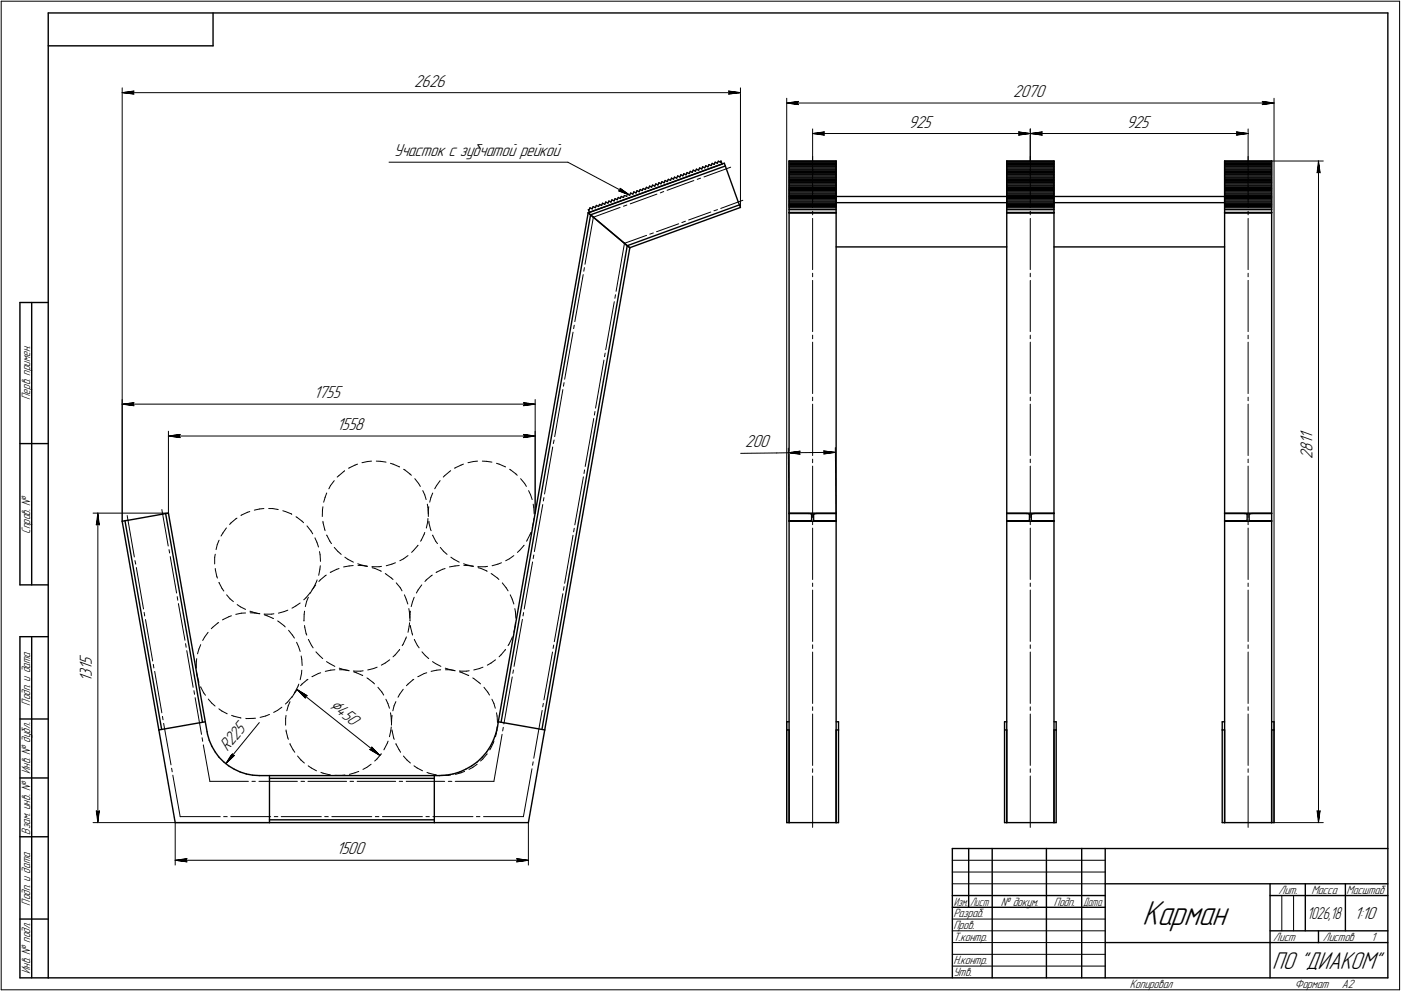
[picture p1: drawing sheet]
<svg xmlns="http://www.w3.org/2000/svg" width="595mm" height="421mm" viewBox="0 0 595 421" stroke-linecap="round" stroke-linejoin="round" font-family="sans-serif">
<defs><g id="words">
<text font-size="15.6" x="485.2" y="393.1">Карман</text>
<text font-size="10.9" x="540.4" y="411.5">ПО &quot;ДИАКОМ&quot;</text>
<text font-size="8.5" x="139.8" y="300.5" transform="rotate(39 139.8 300.5)">Ç450</text>
<g font-size="7.8">
<text x="175.9" y="36.8">2626</text>
<text x="430.4" y="41.2">2070</text>
<text x="386" y="54.2">925</text>
<text x="478.5" y="54.2">925</text>
<text x="167.3" y="66.4">Участок с зубчатой рейкой</text>
<text x="133.3" y="169.2">1755</text>
<text x="143.1" y="182.7">1558</text>
<text x="316.6" y="190" transform="rotate(-1 316.6 190)">200</text>
<text x="557.6" y="188.8" transform="rotate(-90 557.6 188.8)">1</text>
<text x="557.6" y="186.7" transform="rotate(-90 557.6 186.7)">1</text>
<text x="557.6" y="195.2" transform="rotate(-90 557.6 195.2)">2</text>
<text x="557.6" y="192" transform="rotate(-90 557.6 192)">8</text>
<text x="39" y="287.4" transform="rotate(-90 39 287.4)">3</text>
<text x="39" y="284.7" transform="rotate(-90 39 284.7)">1</text>
<text x="39" y="282.5" transform="rotate(-90 39 282.5)">5</text>
<text x="39" y="289.6" transform="rotate(-90 39 289.6)">1</text>
<text x="96.6" y="319.6" transform="rotate(-51 96.6 319.6)">R225</text>
<text x="142.9" y="363">1500</text>
<text x="575.4" y="390.5">1:10</text>
</g>
<text font-size="7.6" x="555.2" y="390.5">1026,18</text>
<g font-size="5.4">
<text x="12.8" y="169.9" transform="rotate(-90 12.8 169.9)">Перв. примен.</text>
<text x="12.8" y="226.8" transform="rotate(-90 12.8 226.8)">Справ. №</text>
<text x="12.8" y="299.7" transform="rotate(-90 12.8 299.7)">Подп. и дата</text>
<text x="12.8" y="328.8" transform="rotate(-90 12.8 328.8)">Инв. № дубл.</text>
<text x="12.8" y="354.6" transform="rotate(-90 12.8 354.6)">Взам. инв. №</text>
<text x="543.1" y="379.8">Лит.</text>
<text x="557.1" y="379.8">Масса</text>
<text x="572" y="379.8">Масштаб</text>
<text x="12.8" y="384.7" transform="rotate(-90 12.8 384.7)">Подп. и дата</text>
<text x="405" y="389.8">Разраб.</text>
<text x="425.2" y="384.8">№ докум.</text>
<text x="447.6" y="384.8">Подп.</text>
<text x="405" y="394.8">Пров.</text>
<text x="405" y="399.8">Т.контр.</text>
<text x="540.9" y="399.8">Лист</text>
<text x="561.9" y="399.8">Листов</text>
<text x="582.4" y="399.8">1</text>
<text x="12.8" y="413.8" transform="rotate(-90 12.8 413.8)">Инв. № подл.</text>
<text x="405" y="409.8">Н.контр.</text>
<text x="405" y="414.8">Утв.</text>
<text x="480" y="419.8">Копировал</text>
<text x="550" y="419.8">Формат</text>
<text x="570" y="419.8">A2</text>
</g>
<g font-size="5.3">
<text x="405.1" y="384.8">Изм.</text>
<text x="412.1" y="384.8">Лист</text>
<text x="460.1" y="384.8">Дата</text>
</g>
</g></defs>
<g fill="none" stroke="#000" stroke-width=".59">
<path d="M20.5 5.5v410zM20.5 5.5h569zM20.5 19.5h70zM90.5 5.5v14zM589.5 5.5v410zM274.6 79.6l-.4 .9zM274.6 79.6l.9 .4zM275.9 79.1l-.4 .9zM275.9 79.1l.9 .4zM277.2 78.7l.9 .4zM277.2 78.7l-.4 .8zM278.6 78.1l.9 .5z"/>
<path d="M278.6 78.1l-.5 1zM279.9 77.6l-.4 1zM279.9 77.6l.9 .5zM281.2 77.2l-.4 .9zM281.2 77.2l.9 .4zM282.5 76.7l-.4 .9zM282.5 76.7l1 .4zM283.9 76.2l-.4 .9zM283.9 76.2l.9 .4zM285.2 75.7l-.4 .9zM285.2 75.7l.9 .4zM286.5 75.3l-.4 .8z"/>
<path d="M286.5 75.3l.9 .4zM287.9 74.8l.9 .4zM287.9 74.8l-.5 .9zM289.2 74.3l-.4 .9zM289.2 74.3l.9 .4zM290.5 73.8l.9 .5zM290.5 73.8l-.4 .9zM291.8 73.3l1 .4zM291.8 73.3l-.4 1zM293.2 72.8l-.4 .9zM293.2 72.8l.8 .4zM294.5 72.3l.9 .4z"/>
<path d="M294.5 72.3l-.5 .9zM295.8 71.9l1 .4zM295.8 71.9l-.4 .8zM297.2 71.4l.9 .4zM297.2 71.4l-.4 .9zM298.4 70.9l-.3 .9zM298.4 70.9l1 .4zM299.8 70.4l.9 .5zM299.8 70.4l-.4 .9zM301.2 69.9l.9 .5zM301.2 69.9l-.5 1zM302.5 69.4l.9 .4z"/>
<path d="M302.5 69.4l-.4 1zM303.8 68.9l.9 .4zM303.8 68.9l-.4 .9zM305.1 68.5l-.4 .8zM305.1 68.5l1 .4zM306.2 68.4l.5 1.3zM306.2 68.4l-.1 .5zM307.7 69.3l.4 1.2zM308.1 70.5l.4 1.2zM308.5 71.7l5.1 14.2zM335.2 79.1v.5zM335.2 71.4v.5z"/>
<path d="M335.2 68.9h20zM335.2 71.9h20zM335.2 75.7v.5zM335.2 74.3v.5zM335.2 72.3v.5zM335.2 74.8v.5zM335.2 78.7h20zM335.2 69.9v.5zM335.2 75.3v.4zM335.2 68.4h.1M335.2 68.5h20zM335.2 69.4h20z"/>
<path d="M335.2 69.9h20zM335.2 78.1v.6zM335.2 71.4h20zM335.2 76.2v.5zM335.2 75.3h20zM335.2 69.4v.5zM335.2 68.4h20zM335.2 76.7h20zM335.2 76.2h20zM335.2 73.3v.5zM335.2 71.9v.4zM335.2 77.6h20z"/>
<path d="M335.2 68.5v.4zM335.2 72.8h20zM335.2 70.9v.5zM335.2 75.7h20zM335.2 72.8v.5zM335.2 74.8h20zM335.2 74.3h20zM335.2 72.3h20zM335.2 79.1h20zM335.2 77.2v.4zM335.2 70.4h20zM335.2 68.9v.5z"/>
<path d="M335.2 78.1h20zM335.2 79.6v.5zM335.2 73.8h20zM335.2 79.6h20zM335.2 76.7v.5zM335.2 78.7v.4zM335.2 70.4v.5zM335.2 77.6v.5zM335.2 73.8v.5zM335.2 77.2h20zM335.2 73.3h20zM335.2 70.9h20z"/>
<path d="M355.2 70.9v.5zM355.2 72.8v.5zM355.2 75.3v.4zM355.2 68.5h.1M355.2 74.3v.5zM355.2 77.6v.5zM355.2 79.1v.5zM355.2 79.6v.5zM355.2 76.2v.5zM355.2 76.7v.5zM355.2 77.2v.4zM355.2 73.8v.5z"/>
<path d="M355.2 73.3v.5zM355.2 72.3v.5zM355.2 74.8v.5zM355.2 71.9v.4zM355.2 70.4v.5zM355.2 71.4v.5zM355.2 68.5v.4zM355.2 75.7v.5zM355.2 69.4v.5zM355.2 68.9v.5zM355.2 69.9v.5zM355.2 78.7v.4z"/>
<path d="M355.2 78.1v.6zM427.7 79.1v.5zM427.7 71.4v.5zM427.7 68.9h20zM427.7 71.9h20zM427.7 75.7v.5zM427.7 74.3v.5zM427.7 72.3v.5zM427.7 74.8v.5zM427.7 78.7h20zM427.7 69.9v.5zM427.7 75.3v.4z"/>
<path d="M427.7 68.4h.1M427.7 68.5h20zM427.7 69.4h20zM427.7 69.9h20zM427.7 78.1v.6zM427.7 71.4h20zM427.7 76.2v.5zM427.7 75.3h20zM427.7 69.4v.5zM427.7 68.4h20zM427.7 76.7h20zM427.7 76.2h20z"/>
<path d="M427.7 73.3v.5zM427.7 71.9v.4zM427.7 77.6h20zM427.7 68.5v.4zM427.7 72.8h20zM427.7 70.9v.5zM427.7 75.7h20zM427.7 72.8v.5zM427.7 74.8h20zM427.7 74.3h20zM427.7 72.3h20zM427.7 79.1h20z"/>
<path d="M427.7 77.2v.4zM427.7 70.4h20zM427.7 68.9v.5zM427.7 78.1h20zM427.7 79.6v.5zM427.7 73.8h20zM427.7 79.6h20zM427.7 76.7v.5zM427.7 78.7v.4zM427.7 70.4v.5zM427.7 77.6v.5zM427.7 73.8v.5z"/>
<path d="M427.7 77.2h20zM427.7 73.3h20zM427.7 70.9h20zM447.7 70.9v.5zM447.7 72.8v.5zM447.7 75.3v.4zM447.7 68.5h.1M447.7 74.3v.5zM447.7 77.6v.5zM447.7 79.1v.5zM447.7 79.6v.5zM447.7 76.2v.5z"/>
<path d="M447.7 76.7v.5zM447.7 77.2v.4zM447.7 73.8v.5zM447.7 73.3v.5zM447.7 72.3v.5zM447.7 74.8v.5zM447.7 71.9v.4zM447.7 70.4v.5zM447.7 71.4v.5zM447.7 68.5v.4zM447.7 75.7v.5zM447.7 69.4v.5z"/>
<path d="M447.7 68.9v.5zM447.7 69.9v.5zM447.7 78.7v.4zM447.7 78.1v.6zM520.2 79.1v.5zM520.2 71.4v.5zM520.2 68.9h20zM520.2 71.9h20zM520.2 75.7v.5zM520.2 74.3v.5zM520.2 72.3v.5zM520.2 74.8v.5z"/>
<path d="M520.2 78.7h20zM520.2 69.9v.5zM520.2 75.3v.4zM520.2 68.4h.1M520.2 68.5h20zM520.2 69.4h20zM520.2 69.9h20zM520.2 78.1v.6zM520.2 71.4h20zM520.2 76.2v.5zM520.2 75.3h20zM520.2 69.4v.5z"/>
<path d="M520.2 68.4h20zM520.2 76.7h20zM520.2 76.2h20zM520.2 73.3v.5zM520.2 71.9v.4zM520.2 77.6h20zM520.2 68.5v.4zM520.2 72.8h20zM520.2 70.9v.5zM520.2 75.7h20zM520.2 72.8v.5zM520.2 74.8h20z"/>
<path d="M520.2 74.3h20zM520.2 72.3h20zM520.2 79.1h20zM520.2 77.2v.4zM520.2 70.4h20zM520.2 68.9v.5zM520.2 78.1h20zM520.2 79.6v.5zM520.2 73.8h20zM520.2 79.6h20zM520.2 76.7v.5zM520.2 78.7v.4z"/>
<path d="M520.2 70.4v.5zM520.2 77.6v.5zM520.2 73.8v.5zM520.2 77.2h20zM520.2 73.3h20zM520.2 70.9h20zM540.2 70.9v.5zM540.2 72.8v.5zM540.2 75.3v.4zM540.2 68.5h.1M540.2 74.3v.5zM540.2 77.6v.5z"/>
<path d="M540.2 79.1v.5zM540.2 79.6v.5zM540.2 76.2v.5zM540.2 76.7v.5zM540.2 77.2v.4zM540.2 73.8v.5zM540.2 73.3v.5zM540.2 72.3v.5zM540.2 74.8v.5zM540.2 71.9v.4zM540.2 70.4v.5zM540.2 71.4v.5z"/>
<path d="M540.2 68.5v.4zM540.2 75.7v.5zM540.2 69.4v.5zM540.2 68.9v.5zM540.2 69.9v.5zM540.2 78.7v.4zM540.2 78.1v.6zM249.9 90.4l57.8-21.1zM249.9 90.4l-38.2 216.3zM249.9 90.4l1 .9zM249.9 89.1l.5 1.2zM249.9 89.1l.3 .1z"/>
<path d="M250.4 90.3l56.3-20.6zM250.6 88.3l.9 .4zM250.6 88.3l-.4 .9zM250.9 91.3l57.2-20.8zM250.9 91.3l-38 215.5zM250.9 91.3l1.2 1zM252 87.8l.9 .4zM252 87.8l-.5 .9zM252.1 92.3l13.2 11.1zM253.3 87.3l-.4 .9zM253.3 87.3l1 .4zM254.7 86.9l.8 .4z"/>
<path d="M254.7 86.9l-.4 .8zM255.9 86.4l1 .4zM255.9 86.4l-.4 .9zM257.3 85.9l-.4 .9zM257.3 85.9l.9 .4zM258.7 85.4l.8 .5zM258.7 85.4l-.5 .9zM259.9 84.9l1 .4zM259.9 84.9l-.4 1zM261.3 84.4l-.4 .9zM261.3 84.4l.9 .4zM262.6 83.9l-.4 .9z"/>
<path d="M262.6 83.9l.9 .4zM263.9 83.5l.9 .4zM263.9 83.5l-.4 .8zM265.3 83l-.5 .9zM265.3 83l.9 .4zM266.6 82.5l.9 .4zM266.6 82.5l-.4 .9zM267.9 82l.9 .5zM267.9 82l-.4 .9zM269.2 81.5l-.4 1zM269.2 81.5l1 .5zM270.6 81l.9 .4z"/>
<path d="M270.6 81l-.4 1zM271.9 80.5l.9 .4zM271.9 80.5l-.4 .9zM273.2 80.1l-.4 .8zM273.2 80.1l1 .4zM313.6 85.9l.5 1.1zM314.1 87l.4 1.1zM335.2 90.3h20zM335.2 89.1v1.2zM335.2 84.4h20zM335.2 80.5h20zM335.2 85.4h20z"/>
<path d="M335.2 83v.5zM335.2 82.5v.5zM335.2 85.9v.5zM335.2 82.5h20zM335.2 83.5v.4zM335.2 83.9v.5zM335.2 84.4v.5zM335.2 80.1h20zM335.2 88.3h20zM335.2 82v.5zM335.2 81v.5zM335.2 89.1h20z"/>
<path d="M335.2 80.1v.4zM335.2 84.9v.5zM335.2 81.5v.5zM335.2 85.4v.5zM335.2 83h20zM335.2 80.5v.5zM335.2 86.9v.4zM335.2 82h20zM335.2 87.3v.5zM335.2 85.9h20zM335.2 88.3v.8zM335.2 83.5h20z"/>
<path d="M335.2 87.3h20zM335.2 86.4v.5zM335.2 84.9h20zM335.2 83.9h20zM335.2 81h20zM335.2 86.4h20zM335.2 87.8h20zM335.2 86.9h20zM335.2 87.8v.5zM335.2 81.5h20zM335.2 90.3h.1M335.2 90.4v127.6z"/>
<path d="M335.2 90.4h20zM355.2 89.1v1.2zM355.2 83.9v.5zM355.2 83v.5zM355.2 87.3v.5zM355.2 85.9v.5zM355.2 81.5v.5zM355.2 84.9v.5zM355.2 82v.5zM355.2 84.4v.5zM355.2 81v.5zM355.2 85.4v.5z"/>
<path d="M355.2 83.5v.4zM355.2 88.3v.8zM355.2 86.4v.5zM355.2 80.1v.4zM355.2 87.8v.5zM355.2 82.5v.5zM355.2 80.5v.5zM355.2 86.9v.4zM355.2 86.1h72.5zM355.2 83.5h72.5zM355.2 90.3h.1M355.2 90.4v127.6z"/>
<path d="M427.7 90.3h.1M427.7 90.4v127.6zM427.7 90.4h20zM427.7 90.3h20zM427.7 89.1v1.2zM427.7 84.4h20zM427.7 80.5h20zM427.7 85.4h20zM427.7 83v.5zM427.7 82.5v.5zM427.7 85.9v.5zM427.7 82.5h20z"/>
<path d="M427.7 83.5v.4zM427.7 83.9v.5zM427.7 84.4v.5zM427.7 80.1h20zM427.7 88.3h20zM427.7 82v.5zM427.7 81v.5zM427.7 89.1h20zM427.7 80.1v.4zM427.7 84.9v.5zM427.7 81.5v.5zM427.7 85.4v.5z"/>
<path d="M427.7 83h20zM427.7 80.5v.5zM427.7 86.9v.4zM427.7 82h20zM427.7 87.3v.5zM427.7 85.9h20zM427.7 88.3v.8zM427.7 83.5h20zM427.7 87.3h20zM427.7 86.4v.5zM427.7 84.9h20zM427.7 83.9h20z"/>
<path d="M427.7 81h20zM427.7 86.4h20zM427.7 87.8h20zM427.7 86.9h20zM427.7 87.8v.5zM427.7 81.5h20zM447.7 90.3h.1M447.7 90.4v127.6zM447.7 89.1v1.2zM447.7 83.9v.5zM447.7 83v.5zM447.7 87.3v.5z"/>
<path d="M447.7 85.9v.5zM447.7 81.5v.5zM447.7 84.9v.5zM447.7 82v.5zM447.7 84.4v.5zM447.7 81v.5zM447.7 85.4v.5zM447.7 83.5v.4zM447.7 88.3v.8zM447.7 86.4v.5zM447.7 80.1v.4zM447.7 87.8v.5z"/>
<path d="M447.7 82.5v.5zM447.7 80.5v.5zM447.7 86.9v.4zM447.7 86.1h72.5zM447.7 83.5h72.5zM520.2 90.3h20zM520.2 89.1v1.2zM520.2 84.4h20zM520.2 80.5h20zM520.2 85.4h20zM520.2 83v.5zM520.2 82.5v.5z"/>
<path d="M520.2 85.9v.5zM520.2 82.5h20zM520.2 83.5v.4zM520.2 83.9v.5zM520.2 84.4v.5zM520.2 80.1h20zM520.2 88.3h20zM520.2 82v.5zM520.2 81v.5zM520.2 89.1h20zM520.2 80.1v.4zM520.2 84.9v.5z"/>
<path d="M520.2 81.5v.5zM520.2 85.4v.5zM520.2 83h20zM520.2 80.5v.5zM520.2 86.9v.4zM520.2 82h20zM520.2 87.3v.5zM520.2 85.9h20zM520.2 88.3v.8zM520.2 83.5h20zM520.2 87.3h20zM520.2 86.4v.5z"/>
<path d="M520.2 84.9h20zM520.2 83.9h20zM520.2 81h20zM520.2 86.4h20zM520.2 87.8h20zM520.2 86.9h20zM520.2 87.8v.5zM520.2 81.5h20zM520.2 90.3h.1M520.2 90.4v127.6zM520.2 90.4h20zM540.2 89.1v1.2z"/>
<path d="M540.2 83.9v.5zM540.2 83v.5zM540.2 87.3v.5zM540.2 85.9v.5zM540.2 81.5v.5zM540.2 84.9v.5zM540.2 82v.5zM540.2 84.4v.5zM540.2 81v.5zM540.2 85.4v.5zM540.2 83.5v.4zM540.2 88.3v.8z"/>
<path d="M540.2 86.4v.5zM540.2 80.1v.4zM540.2 87.8v.5zM540.2 82.5v.5zM540.2 80.5v.5zM540.2 86.9v.4zM540.2 90.3h.1M540.2 90.4v127.6zM265.3 103.4l1.1 1zM266.4 104.4l47.7-17.4zM266.4 104.4l-36.2 205.5zM266.4 104.4l1.1 .8z"/>
<path d="M267.5 105.2l47-17.1zM267.5 105.2l-36.1 204.9zM355.2 104.9h72.5zM447.7 104.9h72.5zM8.5 128.5v120zM8.5 128.5h12zM13.5 128.5v120zM8.5 188.5h12zM69.1 218.4l1.3-.2zM70.4 218.2l15.6 88.6zM70.4 218.2l1.1-.2zM71.5 218l15.7 88.7z"/>
<path d="M335.2 218h20zM335.2 218h.1M335.2 218.2v3zM335.2 218.2h8.3zM343.5 218.2l.9 .1zM344.4 218.3l.4 .1zM344.8 218.4v2.7zM344.8 218.4h.1M345.6 218.4h.1M345.6 218.4v2.7zM345.8 218.4l.4-.1zM346.2 218.3l.7-.1z"/>
<path d="M346.9 218.2h8.3zM355.2 218.2v3zM355.2 218.2h.1M427.7 218h20zM427.7 218h.1M427.7 218.2v3zM427.7 218.2h8.2zM435.9 218.2l1 .1zM436.9 218.3l.3 .1zM437.2 218.4h.1M437.3 218.4v2.7zM438.1 218.4h.1"/>
<path d="M438.1 218.4v2.7zM438.2 218.4l.5-.1zM438.7 218.3l.7-.1zM439.4 218.2h8.3zM447.7 218.2v3zM447.7 218.2h.1M520.2 218h20zM520.2 218h.1M520.2 218.2v3zM520.2 218.2h8.3zM528.5 218.2l.9 .1zM529.4 218.3l.4 .1z"/>
<path d="M529.8 218.4v2.7zM529.8 218.4h.1M530.6 218.4h.1M530.6 218.4v2.7zM530.8 218.4l.4-.1zM531.2 218.3l.7-.1zM531.9 218.2h8.3zM540.2 218.2v3zM540.2 218.2h.1M51.9 221.5l15.6 88.6zM51.9 221.5l1.2-.3zM53.1 221.2l15.6 88.7z"/>
<path d="M53.1 221.2l1.3-.1zM54.4 221.1l14.7-2.7zM335.2 221.2h8.3zM335.2 221.5v128zM335.2 221.2v.3zM335.2 221.5h20zM343.5 221.2h.6zM344.1 221.2l.5-.1zM344.8 221.1h.1M345.6 221.1l.3 .1zM345.9 221.2h1zM346.9 221.2h8.3z"/>
<path d="M355.2 221.5v128zM355.2 221.2v.3zM427.7 221.2h8.2zM427.7 221.5v128zM427.7 221.2v.3zM427.7 221.5h20zM435.9 221.2h.7zM436.6 221.2l.5-.1zM437.3 221.1h.1M438.1 221.1l.4 .1zM438.5 221.2h.9zM439.4 221.2h8.3z"/>
<path d="M447.7 221.5v128zM447.7 221.2v.3zM520.2 221.2h8.3zM520.2 221.5v128zM520.2 221.2v.3zM520.2 221.5h20zM528.5 221.2h.6zM529.1 221.2l.5-.1zM529.8 221.1h.1M530.6 221.1l.3 .1zM530.9 221.2h1zM531.9 221.2h8.3z"/>
<path d="M540.2 221.5v128zM540.2 221.2v.3zM8.5 248.5h12zM8.5 270.5v145zM8.5 270.5h12zM13.5 270.5v145zM8.5 305.5h12zM67.5 310.1l6.9 39.4zM67.5 310.1l19.7-3.4zM87.2 306.7l.8 4.2zM88 310.9l.1 1zM88.1 311.9l.8 2.6z"/>
<path d="M88.9 314.5l1.1 2.6zM90 317.1l1.4 2.4zM91.4 319.5l1.6 2.2zM206.8 319.4l-1.9 2.2zM208.4 317l-1.6 2.4zM209.6 314.4l-1.2 2.6zM210.7 311.7l-1.1 2.7zM211.3 308.9l-.6 2.8zM211.7 306.7l19.7 3.4zM211.7 306.7l-.4 2.2zM231.4 310.1l-6.9 39.4zM334.2 306.7v3.4z"/>
<path d="M334.2 310.1h1zM334.2 310.1v39.4zM334.2 306.7h1zM335.2 310.1v39.4zM355.2 310.1v39.4zM355.2 310.1h1zM355.2 306.7h1zM356.2 310.1v39.4zM356.2 306.7v3.4zM426.7 306.7v3.4zM426.7 310.1h1zM426.7 310.1v39.4z"/>
<path d="M426.7 306.7h1zM427.7 310.1v39.4zM447.7 310.1v39.4zM447.7 310.1h.9zM447.7 306.7h.9zM448.6 310.1v39.4zM448.6 306.7v3.4zM519.2 306.7v3.4zM519.2 310.1h1zM519.2 310.1v39.4zM519.2 306.7h1zM520.2 310.1v39.4z"/>
<path d="M540.2 310.1v39.4zM540.2 310.1h1zM540.2 306.7h1zM541.2 310.1v39.4zM541.2 306.7v3.4zM8.5 330.5h12zM93 321.7l2 2zM95 323.7l2.1 1.7zM97.1 325.4l2.4 1.4zM99.5 326.8l2.5 1.2zM102 328l2.6 .8zM104.6 328.8l2.8 .6z"/>
<path d="M107.4 329.4l2.8 .1zM110.2 329.5h4.3zM114.5 330.7h70zM114.5 329.5h70zM114.5 329.5v20zM184.5 329.5h2.2zM184.5 329.5v20zM186.7 329.5l2.9-.1zM189.6 329.4l2.8-.6zM192.4 328.8l2.8-.8zM195.2 328l2.7-1.2zM197.9 326.8l2.5-1.4z"/>
<path d="M200.4 325.4l2.4-1.7zM202.8 323.7l2.1-2.1zM8.5 355.5h12zM74.4 349.5h40.1zM114.5 348.3h70zM114.5 349.5h70zM184.5 349.5h40zM334.2 349.5h1zM335.2 349.5h20zM355.2 349.5h1zM426.7 349.5h1zM427.7 349.5h20z"/>
<path d="M447.7 349.5h.9zM519.2 349.5h1zM520.2 349.5h20zM540.2 349.5h1zM404.5 360.5h185zM404.5 360.5v55zM411.5 360.5v25zM421.5 360.5v55zM444.5 360.5v55zM459.5 360.5v55zM469.5 360.5v55zM469.5 375.5h120z"/>
<path d="M539.5 375.5v40zM554.5 375.5v20zM571.5 375.5v20zM8.5 390.5h12zM404.5 380.5h65zM404.5 385.5h65zM539.5 380.5h15zM539.5 395.5h50zM554.5 380.5h35zM560.1 395.5v5zM8.5 415.5h12zM20.5 415.5h569z"/>
<path d="M469.5 400.5h70zM539.5 400.5h50z"/>
</g>
<g fill="none" stroke="#000" stroke-width=".42">
<path d="M.5 .5v420zM.5 .5h594zM594.5 .5v420zM51.9 37.3v184.2zM51.9 39.4l5-.7zM51.9 39.4l5 .6zM51.9 39.4h262.6zM56.4 39.4l.5 .6zM56.9 38.7l-.5 .7zM309.5 40l5-.6zM309.5 38.7l.5 .7zM309.5 38.7l5 .7z"/>
<path d="M310 39.4l-.5 .6zM314.5 37.3v50.8zM334.2 41.7v307.8zM334.2 43.8l5-.7zM334.2 43.8l5 .6zM334.2 43.8h207zM338.7 43.8l.5 .6zM339.2 43.1l-.5 .7zM345.2 54.8v13.6zM345.2 56.7l5-.7zM345.2 56.7l5 .7zM345.2 56.7h92.4z"/>
<path d="M349.7 56.7l.5 .7zM350.2 56l-.5 .7zM432.6 57.4l5-.7zM432.6 56l.6 .7zM432.6 56l5 .7zM433.2 56.7l-.6 .7zM437.6 54.8v13.6zM437.6 56.7l5.1-.7zM437.6 56.7l5.1 .7zM437.6 56.7h92.6zM442.2 56.7l.5 .7zM442.7 56l-.5 .7z"/>
<path d="M525.2 57.4l5-.7zM525.2 56l.5 .7zM525.2 56l5 .7zM525.7 56.7l-.5 .7zM530.2 54.8v13.6zM536.2 44.4l5-.6zM536.2 43.1l.5 .7zM536.2 43.1l5 .7zM536.7 43.8l-.5 .6zM541.2 41.7v307.8zM165.3 68.9h75.9zM241.2 68.9l26.3 14z"/>
<path d="M296.2 76.2l1.4-.5zM299 75.2l11.4-4.2zM345.2 66.5v21.7zM437.6 66.5v21.7zM530.2 66.5v21.7zM540.2 68.4h21.9zM559.5 73.4l.6-.5zM560.1 68.4l.6 5zM560.1 72.9l.6 .5zM560.1 68.4l-.6 5zM560.1 68.4v281.1zM252.1 92.3l11.3-4.2z"/>
<path d="M252.1 92.3l-3.6 20zM262.8 81.1l4.7 1.8zM262.8 81.1l.8-.3zM263.4 80l.2 .8zM263.4 80l4.1 2.9zM264.8 87.6l1.5-.5zM267.7 86.6l11.4-4.1zM276 99.5l1.5-.5zM278.9 98.5l9.4-3.4zM280.5 82l1.4-.6zM283.4 80.9l11.3-4.2zM289.6 94.6l1.6-.6z"/>
<path d="M292.5 93.5l9.4-3.4zM303.3 89.6l1.5-.5zM306.2 88.6l9.4-3.5zM345.2 92.8v21.8zM345.2 89.7v1.6zM437.6 92.8v21.8zM437.6 89.7v1.6zM530.2 92.8v21.8zM530.2 89.7v1.6zM247.7 116.7l-3.5 20zM248.2 113.7l-.2 1.5zM265.3 103.4l9.4-3.4z"/>
<path d="M265.3 103.4l-3.6 20.4zM345.2 119.1v21.8zM345.2 116.1v1.5zM437.6 119.1v21.8zM437.6 116.1v1.5zM530.2 119.1v21.8zM530.2 116.1v1.5zM243.9 138.2l-.2 1.4zM260.9 128.2l-3.6 20.4zM261.5 125.2l-.3 1.5zM243.4 141.1l-3.5 20zM256.5 153l-3.5 20.4z"/>
<path d="M257 150l-.2 1.6zM345.2 145.4v21.8zM345.2 142.4v1.5zM437.6 145.4v21.8zM437.6 142.4v1.5zM530.2 145.4v21.8zM530.2 142.4v1.5zM51.9 169.8v51.7zM51.9 171.7l5-.6zM51.9 171.7l5 .7zM51.9 171.7h175.4zM56.4 171.7l.5 .7z"/>
<path d="M56.9 171.1l-.5 .6zM222.3 172.4l5-.7zM222.3 171.1l.5 .6zM222.3 171.1l5 .6zM222.8 171.7l-.5 .7zM227.3 169.8v48.2zM239.1 165.5l-3.5 20zM239.6 162.6l-.2 1.5zM252.2 177.8l-3.6 20.4zM252.7 174.8l-.2 1.6zM345.2 171.7v21.8zM345.2 168.7v1.6z"/>
<path d="M437.6 171.7v21.8zM437.6 168.7v1.6zM530.2 171.7v21.8zM530.2 168.7v1.6zM71.5 183.2v34.8zM71.5 185.3l5-.7zM71.5 185.3l5 .6zM71.5 185.3h155.8zM76 185.3l.5 .6zM76.5 184.6l-.5 .7zM146.4 200l-.4 .3zM148.1 199l.2-.2z"/>
<path d="M148.3 198.8l2.5-1.2zM150.8 197.6l1.1-.4zM153.8 196.6l2.3-.5zM156.1 196.1l1.7-.2zM159.9 195.9l1.7 .1zM161.6 196l2.4 .3zM165.9 196.8l1.1 .4zM167 197.2l2.5 1.1zM169.5 198.3l.3 .1zM171.4 199.4l.6 .2zM172 199.6l2.1 1.7zM193.3 198.8l2.5-1.2z"/>
<path d="M193.3 198.8l-.2 .2zM195.8 197.6l1-.4zM198.8 196.6l2.3-.5zM201.1 196.1l1.8-.2zM204.9 195.9l1.7 .1zM206.6 196l2.4 .3zM210.9 196.8l1.1 .4zM212 197.2l2.5 1.1zM214.7 198.4h.1M216.5 199.4l.4 .2zM216.9 199.6l2.2 1.7zM222.3 185.9l5-.6z"/>
<path d="M222.3 184.6l.5 .7zM222.3 184.6l5 .7zM222.8 185.3l-.5 .6zM227.3 183.2v34.8zM234.8 189.9l-3.5 20zM235.4 186.9l-.4 1.6zM248.3 199.6l-.2 1.6zM314.6 192.6l15.3-.2zM329.9 192.4h5zM334.9 190.4l.3 31.1zM334.9 192.4l5-.7zM334.9 192.4l5 .6z"/>
<path d="M334.9 192.4l19.9-.2zM339.3 192.4l.6 .6zM339.9 191.7l-.6 .7zM345.2 198v21.9zM345.2 195.1v1.5zM349.8 191.6l.6 .6zM349.8 191.6l5 .6zM349.9 192.9l4.9-.7zM350.4 192.2l-.5 .7zM354.8 190.2l.4 31zM437.6 198v21.9zM437.6 195.1v1.5z"/>
<path d="M530.2 198v21.9zM530.2 195.1v1.5zM39.5 218h32zM41.6 218l.6 5zM41.6 218l-.7 5zM41.6 218v131.5zM54 219l3.1 17.6zM68.7 216.5l2.8 15.5zM102.5 218.9l2.6-1.2zM102.5 218.9l-.1 .1zM105.1 217.7l1-.4zM108 216.7l2.3-.5z"/>
<path d="M110.3 216.2l1.8-.1zM114.1 216.1h1.7zM115.8 216.1l2.4 .4zM120.1 217l1.1 .3zM121.2 217.3l2.6 1.1zM123.8 218.4l.2 .1zM125.7 219.5l.5 .3zM126.2 219.8l2.2 1.7zM137 216.7l-.1 2.8zM137.2 215.3l-.2 1.4zM138.1 211.3l-.6 2.1zM138.8 209.5l-.7 1.8z"/>
<path d="M140.4 206.3l-.7 1.4zM142 204.2l-1.6 2.1zM143.3 202.7l.6-.6zM143.9 202.1l2.1-1.8zM174.1 201.3l.7 .6zM176.2 203.4l1.6 2zM177.8 205.4l.8 1.3zM179.6 208.4l.8 1.8zM180.4 210.2l.6 2.1zM181.5 214.2l.3 1.4zM181.8 215.6l.1 2.8zM181.9 216.7v2.8z"/>
<path d="M182.1 215.3l-.2 1.4zM183 211.3l-.5 2.1zM183.8 209.5l-.8 1.8zM185.4 206.3l-.7 1.4zM186.9 204.2l-1.5 2.1zM188.3 202.7l.6-.6zM188.9 202.1l2.1-1.8zM191 200.3l.4-.3zM219.1 201.3l.6 .6zM221.1 203.4l1.7 2zM222.8 205.4l.8 1.3zM224.5 208.4l.9 1.8z"/>
<path d="M225.4 210.2l.7 2.1zM226.5 214.2l.2 1.4zM226.7 215.6l.2 2.8zM230.5 214.4l-3.5 20zM231.1 211.4l-.3 1.5zM247.8 202.6l-3.6 20.4zM40.9 223l.7-.5zM41.6 222.5l.6 .5zM57.3 238.2l.4 1.5zM71.8 233.5l.3 1.4zM72.3 236.5l2.7 15.5zM91.2 236.8v2.8z"/>
<path d="M91.4 235.5l-.2 1.3zM92.3 231.4l-.5 2.1zM93 229.5l-.7 1.9zM94.7 226.5l-.8 1.3zM96.2 224.3l-1.5 2.2zM98.1 222.2l2.1-1.8zM98.1 222.2l-.6 .6zM100.2 220.4l.5-.3zM128.4 221.5l.5 .6zM130.4 223.4l1.7 2.2zM132.1 225.6l.7 1.2zM133.8 228.5l.8 1.9z"/>
<path d="M134.6 230.4l.7 2zM135.7 234.4l.3 1.3zM136 235.7l.1 2.8zM137.2 221.5v.7zM137.2 222.2l.7 2.7zM137.9 224.9l.2 .6zM138.8 227.3h.1M138.9 227.5l1.2 2.5zM140.1 230l.7 1zM142 232.6l1.5 1.7zM143.5 234.3l1.4 1.2zM146.5 236.7l1.3 1z"/>
<path d="M147.8 237.7l2.3 1.1zM152 239.5l.9 .4zM152.9 239.9l2.6 .6zM166.5 239.7l1.5-.6zM169.8 238.3l1.6-.9zM171.4 237.4l1.9-1.3zM174.8 234.7l.9-.9zM177.5 231.8l-1.8 2zM177.5 231.8h.1M179 229.4l-.4 .6zM180.2 227l-1.2 2.4zM180.4 226.2l-.2 .8z"/>
<path d="M181.7 221.7l-.6 2.7zM181.8 220.3l-.1 1.4zM182.2 221.5v.7zM182.2 222.2l.7 2.7zM182.9 224.9l.2 .6zM183.8 227.3h.1M183.8 227.5l1.3 2.5zM185.1 230l.7 1zM187 232.6l1.5 1.7zM188.5 234.3l1.4 1.2zM191.5 236.7l1.4 1zM192.9 237.7l2.2 1.1z"/>
<path d="M196.9 239.5l1 .4zM197.9 239.9l2.7 .6zM211.5 239.7l1.5-.6zM214.8 238.3l1.6-.9zM216.4 237.4l1.9-1.3zM219.8 234.7l.9-.9zM222.5 231.8l-1.8 2zM222.5 231.8h.1M223.9 229.4l-.2 .6zM225.2 227l-1.3 2.4zM225.5 226.2l-.3 .8zM226.2 238.8l-3.5 19.9z"/>
<path d="M226.7 221.7l-.6 2.7zM226.7 235.8l-.2 1.5zM226.8 220.3l-.1 1.4zM243.4 227.4l-3.5 20.4zM243.9 224.5l-.2 1.5zM345.2 224.4v21.8zM345.2 221.4v1.5zM437.6 224.4v21.8zM437.6 221.4v1.5zM530.2 224.4v21.8zM530.2 221.4v1.5zM57.9 241.1l3.1 17.6z"/>
<path d="M75.3 253.5l.2 1.5zM75.8 256.5l2.8 15.5zM91.4 241.6l.1 .7zM91.5 242.3l.6 2.7zM92.1 245l.3 .6zM93 247.5h.1M93 247.6l1.3 2.4zM94.3 250l.8 1.1zM96.3 252.7l1.4 1.7zM97.7 254.4l1.4 1.2zM100.8 256.9l1.3 .9zM102.1 257.8l2.2 1.1z"/>
<path d="M106.2 259.7l.9 .3zM120.7 259.8l1.6-.6zM124 258.4l1.6-.9zM125.6 257.5l1.9-1.3zM129 254.8l1-.8zM129.4 259.7l-.2 1.3zM130.2 255.6l-.5 2.1zM131 253.7l-.8 1.9zM131.7 251.9l-1.7 2.1zM131.7 251.9h.1M132.6 250.6l-.8 1.4zM133.3 249.6l-.4 .5z"/>
<path d="M134.1 248.5l-1.5 2.1zM134.5 247.1l-1.2 2.5zM134.7 246.4l-.2 .7zM135.9 241.8l-.5 2.6zM136.1 246.4l2.1-1.8zM136.1 246.4l-.6 .7zM136.1 240.4l-.2 1.4zM138.2 244.6l.4-.3zM140.3 243.2l.2-.1zM140.5 243.1l2.5-1.2zM143 241.9l1-.3zM146 240.9l2.3-.4z"/>
<path d="M148.3 240.5l1.7-.2zM152.1 240.2l1.7 .1zM153.8 240.3l2.3 .3zM155.5 240.5h.5zM158 240.8h.3zM158.1 241.2l1.1 .3zM158.3 240.8h2.7zM159.2 241.5l2.5 1.1zM161 240.8l1.1-.2zM161.7 242.6l.3 .1zM163.7 243.7l.4 .3zM164.1 244l2.2 1.6z"/>
<path d="M164.1 240.4l2.4-.7zM166.3 245.6l.7 .6zM168.3 247.6l1.7 2.1zM170 249.7l.8 1.3zM171.8 252.7l.8 1.9zM172.6 254.6l.6 2zM173.7 258.6l.2 1.3zM173.9 259.9l.2 2.7zM174.3 259.7l-.1 1.3zM175.3 255.6l-.6 2.1zM175.9 253.7l-.6 1.9zM177.6 250.6l-.7 1.4z"/>
<path d="M179.2 248.5l-1.6 2.1zM181.1 246.4l2.1-1.8zM181.1 246.4l-.6 .7zM183.2 244.6l.4-.3zM185.3 243.2l.2-.1zM185.5 243.1l2.5-1.2zM188 241.9l1.1-.3zM190.9 240.9l2.4-.4zM193.3 240.5l1.8-.2zM197 240.2l1.8 .1zM198.8 240.3l2.4 .3zM200.6 240.5h.4z"/>
<path d="M202.9 240.8h.4zM203.1 241.2l1.1 .3zM203.3 240.8h2.8zM204.2 241.5l2.6 1.1zM206.1 240.8l1-.2zM206.8 242.6l.1 .1zM208.6 243.7l.5 .3zM209 240.4l2.5-.7zM209.1 244l2.2 1.6zM211.3 245.6l.6 .6zM213.4 247.6l1.6 2.1zM215 249.7l.8 1.3z"/>
<path d="M216.7 252.7l.9 1.9zM217.6 254.6l.7 2zM218.7 258.6l.2 1.3zM218.9 259.9l.2 2.7zM239.1 252.2l-3.6 20.4zM239.6 249.3l-.2 1.5zM345.2 250.7v21.8zM345.2 247.7v1.5zM437.6 250.7v21.8zM437.6 247.7v1.5zM530.2 250.7v21.8zM530.2 247.7v1.5z"/>
<path d="M61.2 260.2l.3 1.5zM61.8 263.2l3.1 17.6zM78.8 273.5l.3 1.5zM79.3 276.4l2.7 15.6zM83.6 279.8l-.2 1.4zM84.5 275.8l-.6 2zM85.3 273.9l-.8 1.9zM86.9 270.8l-.8 1.3zM88.4 268.6l-1.5 2.2zM90.3 266.5l2.2-1.7zM90.3 266.5l-.6 .6zM92.5 264.8l.4-.3z"/>
<path d="M94.7 263.2l2.5-1.2zM94.7 263.2l-.1 .2zM97.2 262l1.1-.4zM100.2 261l2.3-.5zM102.5 260.5l1.8-.1zM106.3 260.3l1.7 .1zM107.1 260l2.7 .7zM108 260.4l2.4 .4zM109.8 260.7h.4zM112.2 260.9h.3zM112.4 261.3l1.1 .3zM112.5 260.9h2.8z"/>
<path d="M113.5 261.6l2.5 1.1zM115.3 260.9l1-.1zM116.2 262.8h.1M117.9 263.8l.5 .3zM118.3 260.5l2.4-.7zM118.4 264.1l2.2 1.7zM120.6 265.8l.6 .6zM122.6 267.8l1.6 2zM124.2 269.8l.9 1.3zM126 272.9l.8 1.8zM126.8 274.7l.7 2.1zM127.9 278.7l.3 1.4z"/>
<path d="M129.1 263.7h.1M129.2 261l-.1 2.7zM129.4 265.8l.1 .7zM129.5 266.5l.5 2.7zM130 269.2l.3 .6zM131 271.7h.1M131.1 271.8l1.2 2.4zM132.3 274.2l.7 1.1zM134.2 276.9l1.5 1.7zM135.7 278.6l1.4 1.2zM167 279.1l.9-.9zM169.7 276.1l-1.8 2.1z"/>
<path d="M169.7 276.1h.1M171.2 273.8l-.3 .5zM172.4 271.3l-1.2 2.5zM172.6 270.6l-.2 .7zM173.8 266l-.5 2.6zM174 264.6l-.2 1.4zM174.2 261v2.7zM174.2 263.7h.1M174.3 265.8l.1 .7zM174.4 266.5l.7 2.7zM175.1 269.2l.2 .6zM176 271.7h.1"/>
<path d="M176 271.8l1.3 2.4zM177.3 274.2l.8 1.1zM179.2 276.9l1.5 1.7zM180.7 278.6l1.4 1.2zM212 279.1l.9-.9zM214.6 276.1l-1.7 2.1zM214.6 276.1h.1M216.2 273.8l-.4 .5zM217.4 271.3l-1.2 2.5zM217.7 270.6l-.3 .7zM218.9 266l-.6 2.6zM218.9 264.6v1.4z"/>
<path d="M221.9 263.1l-3.5 20zM222.4 260.3l-.2 1.4zM234.7 277l-3.6 20.3zM235.2 274.1l-.3 1.4zM345.2 277v21.9zM345.2 274v1.5zM437.6 277v21.9zM437.6 274v1.5zM530.2 277v21.9zM530.2 274v1.5zM65.1 282.3l.3 1.5zM65.7 285.2l3 17.7z"/>
<path d="M82.4 293.5l.2 1.5zM82.9 296.4l2.7 15.6zM83.4 281.2v2.7zM83.6 285.9l.1 .8zM83.7 286.7l.6 2.6zM84.3 289.3l.2 .6zM85.3 291.8h.1M85.3 291.9l1.2 2.5zM86.5 294.4l.8 1zM88.5 297l1.4 1.7zM89.9 298.7l1.5 1.3zM121.2 299.1l.9-.7z"/>
<path d="M122.4 299.9l-.6 2.1zM123.2 298.1l-.8 1.8zM123.9 296.2l-1.8 2.2zM123.9 296.2h.1M124.8 295l-.8 1.2zM125.4 293.9l-.3 .5zM126.2 292.9l4.3 2.7zM126.2 292.9l3.5 3.7zM126.2 292.9l35.2 28.1zM126.3 292.9l-1.5 2.1zM126.7 291.4l-1.3 2.5zM126.9 290.7l-.2 .7z"/>
<path d="M128.1 286.1l-.6 2.7zM128.2 280.1l.2 2.7zM128.2 284.7l-.1 1.4zM128.3 290.7l2.1-1.8zM128.3 290.7l-.6 .6zM129.7 295.8l.8-.2zM129.7 295.8v.8zM130.4 288.9l.4-.3zM132.7 287.4h.1M132.7 287.4l2.5-1.2zM135.2 286.2l1-.4zM138.2 285.2l2.3-.5z"/>
<path d="M138.7 281.1l1.3 .8zM140 281.9l2.2 1.2zM140.5 284.7l1.7-.1zM144.1 283.9l.9 .3zM144.2 284.6h1.8zM145 284.2l2.7 .6zM146 284.6l2.3 .4zM147.7 284.8l.5 .1zM150.1 285.1l.4 .1zM150.3 285.5l1.1 .3zM150.5 285.2h2.7zM151.4 285.8l2.5 1.1z"/>
<path d="M153.2 285.2l1.1-.2zM154.1 287h.1M155.9 288l.4 .3zM156.2 284.6l2.5-.5zM156.3 288.3l2.2 1.7zM158.5 290l.6 .6zM158.7 284.1l1.5-.6zM160.5 292l1.7 2zM162 282.6l1.7-.9zM162.2 294l.8 1.3zM163.7 281.7l1.8-1.4zM163.9 297.1l.9 1.8z"/>
<path d="M164.8 298.9l.6 2zM167.4 299.9l-.5 2.1zM168.1 298.1l-.7 1.8zM169.8 295l-.7 1.2zM171.3 292.9l-1.5 2.1zM173.3 290.7l2-1.8zM173.3 290.7l-.7 .6zM175.3 288.9l.5-.3zM177.5 287.5l.2-.1zM177.7 287.4l2.5-1.2zM180.2 286.2l1.1-.4zM183.1 285.2l2.4-.5z"/>
<path d="M183.7 281.1l1.3 .8zM185 281.9l2.3 1.2zM185.5 284.7l1.7-.1zM189.1 283.9l1 .3zM189.2 284.6h1.8zM190.1 284.2l2.6 .6zM191 284.6l2.4 .4zM192.7 284.8l.4 .1zM195.2 285.1l.3 .1zM195.2 285.5l1.1 .3zM195.5 285.2h2.7zM196.3 285.8l2.6 1.1z"/>
<path d="M198.2 285.2l1.1-.2zM198.9 286.9l.2 .1zM200.8 288l.5 .3zM201.3 288.3l2.2 1.7zM201.3 284.6l2.3-.5zM203.5 290l.6 .6zM203.6 284.1l1.5-.6zM205.6 292l1.6 2zM207 282.6l1.6-.9zM207.2 294l.7 1.3zM208.6 281.7l1.9-1.4zM209 297.1l.8 1.8z"/>
<path d="M209.8 298.9l.6 2zM217.6 287.6l-3.6 20zM218.1 284.6l-.3 1.5zM230.8 298.9l-.3 1.4zM69 304.4l.3 1.4zM69.5 307.3l3.1 17.7zM85.9 313.4l.2 1.6zM86.4 316.5l2.8 15.5zM93 301.2l1.2 .9zM94.2 302.1l2.3 1.2zM98.4 304l.9 .3zM99.3 304.3l2.7 .7z"/>
<path d="M102 305l.4 .1zM104.4 305.2l.3 .1zM104.7 305.3l2.8-.1zM107.5 305.2l1-.1zM110.2 307l-14.3 17.4zM110.5 304.8l2.4-.6zM112.9 304.2l1.6-.7zM116.2 302.7l1.7-.9zM117.9 301.8l1.8-1.3zM121.3 305.3v2.8zM121.5 304l-.2 1.3zM121.5 310.1l.1 .7z"/>
<path d="M121.6 310.8l.7 2.7zM122.3 313.5l.2 .6zM123.2 316h.1M123.2 316.1l1.3 2.4zM124.5 318.5l.7 1.1zM157.1 318.4l4.3 2.6zM157.1 318.4l.8-.2zM157.9 317.4v.8zM157.9 317.4l3.5 3.6zM163.3 318.1l-.2 .5zM164.6 315.6l-1.3 2.5zM164.8 314.9l-.2 .7z"/>
<path d="M165.9 302.9l.2 1.3zM166 310.3l-.6 2.7zM166.1 304.2l.2 2.8zM166.2 308.9l-.2 1.4zM166.4 305.3l-.1 2.8zM166.5 304l-.1 1.3zM166.5 310.1l.1 .7zM166.6 310.8l.6 2.7zM167.2 313.5l.3 .6zM168.1 316h.1M168.2 316.1l1.3 2.4zM169.5 318.5l.7 1.1z"/>
<path d="M208.4 318.1l-.4 .5zM209.5 315.6l-1.1 2.5zM209.8 314.9l-.3 .7zM210.9 302.9l.3 1.3zM211.1 310.3l-.6 2.7zM211.2 304.2l.1 2.8zM211.2 308.9l-.1 1.4zM213.3 312l-3.5 20zM213.8 309l-.3 1.6zM230.3 301.8l-3.6 20.4zM345.2 303.4v21.8zM345.2 300.3v1.5z"/>
<path d="M437.6 303.4v21.8zM437.6 300.3v1.5zM530.2 303.4v21.8zM530.2 300.3v1.5zM72.9 326.4l.3 1.5zM73.4 329.4l3.1 17.6zM89.2 332h16.3zM95.9 324.4l3.7-3.4zM98.6 320.2l-2.7 4.2zM98.6 320.2l.2 .8zM98.8 321h.8zM107 332h1.5z"/>
<path d="M110 332h16.3zM126.4 321.2l1.4 1.7zM127.8 322.9l1.5 1.3zM127.8 332h1.6zM130.8 332h16.4zM130.9 325.4l1.3 .9zM132.2 326.3l2.3 1.2zM136.3 328.2l.9 .3zM137.2 328.5l2.8 .7zM140 329.2h.3zM142.3 329.4h.4zM142.7 329.4h2.8z"/>
<path d="M145.5 329.4l1-.1zM148.4 329l2.4-.7zM148.7 332h1.5zM150.8 328.3l1.6-.6zM151.7 332h16.4zM154.2 326.9l1.6-.8zM155.8 326.1l1.8-1.4zM159.2 323.3l.9-.8zM161.9 320.4l-1.8 2.1zM161.9 320.4h.1M169.6 332h1.4zM171.4 321.2l1.5 1.7z"/>
<path d="M172.6 332h16.3zM172.9 322.9l1.4 1.3zM175.9 325.4l1.3 .9zM177.2 326.3l2.3 1.2zM181.4 328.2l.8 .3zM182.2 328.5l2.7 .7zM184.9 329.2h.4zM187.3 329.4h.4zM187.7 329.4h2.7zM190.4 329.4l1-.1zM190.4 332h1.5zM193.4 332h16.4z"/>
<path d="M193.5 329l2.3-.7zM195.8 328.3l1.6-.6zM199.2 326.9l1.6-.8zM200.8 326.1l1.9-1.4zM204.1 323.3l1-.8zM206.8 320.4l-1.7 2.1zM206.8 320.4h.1M226 326.6l-3.7 20.4zM226.5 323.7l-.3 1.4zM345.2 329.7v21.8zM345.2 326.6v1.6zM437.6 329.7v21.8z"/>
<path d="M437.6 326.6v1.6zM530.2 329.7v21.8zM530.2 326.6v1.6zM39.5 349.5h75zM40.9 344.5l.7 5zM40.9 344.5l.7 .5zM41.6 345l.6-.5zM42.2 344.5l-.6 5zM74.4 349.5v18zM76.5 347h17.1zM95 347h1.5zM98 347h17z"/>
<path d="M116.5 347h1.5zM119.5 347h17zM137.9 347h1.5zM141 347h16.9zM159.4 347h1.6zM162.5 347h16.9zM180.9 347h1.5zM183.9 347h17zM202.4 347h1.5zM205.4 347h16.9zM224.5 349.5v18zM541.2 349.5h20.9z"/>
<path d="M559.5 344.5l.6 5zM559.5 344.5l.6 .5zM560.1 345l.6-.5zM560.7 344.5l-.6 5zM74.4 365.5l5-.7zM74.4 365.5l5 .7zM74.4 365.5h150.1zM78.9 365.5l.5 .7zM79.4 364.8l-.5 .7zM219.5 366.2l5-.7zM219.5 364.8l.5 .7zM219.5 364.8l5 .7z"/>
<path d="M220 365.5l-.5 .7zM404.5 370.5h65zM404.5 375.5h65zM404.5 365.5h65zM404.5 390.5h65zM404.5 395.5h65zM544.5 380.5v15zM549.5 380.5v15zM404.5 400.5h65zM404.5 405.5h65zM404.5 410.5h65zM.5 420.5h594z"/>
</g>
<g fill="#fff" stroke="#fff" stroke-width=".42">
<path d="M386 48.6h10.9zM386 48.7h10.9zM386 48.8h10.9zM386 48.9h10.9zM386 48.9h10.9zM386 49h10.9zM386 49.1h10.9zM386 49.2h10.9zM386 49.3h10.9zM386 49.4h10.9zM386 49.4h10.9zM386 49.5h10.9zM386 49.6h10.9zM386 49.7h10.9zM386 49.8h10.9zM386 49.9h10.9zM386 50h10.9zM386 50h10.9zM386 50.1h10.9zM386 50.2h10.9zM386 50.3h10.9zM386 50.4h10.9zM386 50.5h10.9zM386 50.5h10.9zM386 50.6h10.9zM386 50.7h10.9zM386 50.8h10.9zM386 50.9h10.9zM386 51h10.9zM386 51.1h10.9zM386 51.1h10.9zM386 51.2h10.9zM386 51.3h10.9zM386 51.4h10.9zM386 51.5h10.9zM386 51.6h10.9zM386 51.6h10.9zM386 51.7h10.9zM386 51.8h10.9zM386 51.9h10.9zM386 52h10.9zM386 52.1h10.9zM386 52.2h10.9zM386 52.2h10.9zM386 52.3h10.9zM386 52.4h10.9zM386 52.5h10.9zM386 52.6h10.9zM386 52.7h10.9zM386 52.7h10.9zM386 52.8h10.9zM386 52.9h10.9zM386 53h10.9zM386 53.1h10.9zM386 53.2h10.9zM386 53.3h10.9zM386 53.3h10.9zM386 53.4h10.9zM386 53.5h10.9zM386 53.6h10.9zM386 53.7h10.9zM386 53.8h10.9zM386 53.8h10.9zM386 53.9h10.9zM386 54h10.9zM386 54.1h10.9zM386 54.2h10.9zM386 54.3h10.9zM386 54.4h10.9zM386 54.4h10.9zM386 54.5h10.9zM386 54.6h10.9zM386 54.7h10.9zM386 54.8h10.9zM386 54.9h10.9zM386 54.9h10.9zM386 55h10.9zM386 55.1h10.9zM386 55.2h10.9zM386 55.3h10.9zM386 55.4h10.9zM386 55.5h10.9zM386 55.5h10.9zM386 55.6h10.9z"/>
<path d="M350 55.6h.7zM349.2 55.7h1.5zM348.5 55.8h2.2zM347.7 55.9h3zM347 56h3.7zM346.8 56h3.9zM346.6 56.1h4.1zM346.4 56.2h4.3zM346.2 56.3h4.5zM346 56.4h4.7zM345.8 56.5h4.9zM345.6 56.6h5.1zM345.4 56.6h5.3zM345.2 56.7h5.5zM345.4 56.8h5.3zM345.6 56.9h5.1zM345.8 57h4.9zM346 57.1h4.7zM346.2 57.1h4.5zM346.4 57.2h4.3zM346.6 57.3h4.1zM346.8 57.4h3.9zM347 57.5h3.7zM347.6 57.6h3.1zM348.2 57.7h2.5zM348.8 57.7h1.9zM349.5 57.8h1.2zM350.1 57.9h.6z"/>
<path d="M432.2 55.6h.8zM432.2 55.7h1.5zM432.2 55.8h2.2zM432.2 55.9h3zM432.2 56h3.7zM432.2 56h3.9zM432.2 56.1h4.1zM432.2 56.2h4.3zM432.2 56.3h4.5zM432.2 56.4h4.7zM432.2 56.5h4.8zM432.2 56.6h5.1zM432.2 56.6h5.3zM432.2 56.7h5.4zM432.2 56.8h5.3zM432.2 56.9h5.1zM432.2 57h4.8zM432.2 57.1h4.7zM432.2 57.1h4.5zM432.2 57.2h4.3zM432.2 57.3h4.1zM432.2 57.4h3.9zM432.2 57.5h3.7zM432.2 57.6h3.1zM432.2 57.7h2.5zM432.2 57.7h1.9zM432.2 57.8h1.3zM432.2 57.9h.7z"/>
<path d="M478.5 48.6h10.9zM478.5 48.7h10.9zM478.5 48.8h10.9zM478.5 48.9h10.9zM478.5 48.9h10.9zM478.5 49h10.9zM478.5 49.1h10.9zM478.5 49.2h10.9zM478.5 49.3h10.9zM478.5 49.4h10.9zM478.5 49.4h10.9zM478.5 49.5h10.9zM478.5 49.6h10.9zM478.5 49.7h10.9zM478.5 49.8h10.9zM478.5 49.9h10.9zM478.5 50h10.9zM478.5 50h10.9zM478.5 50.1h10.9zM478.5 50.2h10.9zM478.5 50.3h10.9zM478.5 50.4h10.9zM478.5 50.5h10.9zM478.5 50.5h10.9zM478.5 50.6h10.9zM478.5 50.7h10.9zM478.5 50.8h10.9zM478.5 50.9h10.9zM478.5 51h10.9zM478.5 51.1h10.9zM478.5 51.1h10.9zM478.5 51.2h10.9zM478.5 51.3h10.9zM478.5 51.4h10.9zM478.5 51.5h10.9zM478.5 51.6h10.9zM478.5 51.6h10.9zM478.5 51.7h10.9zM478.5 51.8h10.9zM478.5 51.9h10.9zM478.5 52h10.9zM478.5 52.1h10.9zM478.5 52.2h10.9zM478.5 52.2h10.9zM478.5 52.3h10.9zM478.5 52.4h10.9zM478.5 52.5h10.9zM478.5 52.6h10.9zM478.5 52.7h10.9zM478.5 52.7h10.9zM478.5 52.8h10.9zM478.5 52.9h10.9zM478.5 53h10.9zM478.5 53.1h10.9zM478.5 53.2h10.9zM478.5 53.3h10.9zM478.5 53.3h10.9zM478.5 53.4h10.9zM478.5 53.5h10.9zM478.5 53.6h10.9zM478.5 53.7h10.9zM478.5 53.8h10.9zM478.5 53.8h10.9zM478.5 53.9h10.9zM478.5 54h10.9zM478.5 54.1h10.9zM478.5 54.2h10.9zM478.5 54.3h10.9zM478.5 54.4h10.9zM478.5 54.4h10.9zM478.5 54.5h10.9zM478.5 54.6h10.9zM478.5 54.7h10.9zM478.5 54.8h10.9zM478.5 54.9h10.9zM478.5 54.9h10.9zM478.5 55h10.9zM478.5 55.1h10.9zM478.5 55.2h10.9zM478.5 55.3h10.9zM478.5 55.4h10.9zM478.5 55.5h10.9zM478.5 55.5h10.9zM478.5 55.6h10.9z"/>
<path d="M442.5 55.6h.6zM441.7 55.7h1.4zM441 55.8h2.1zM440.3 55.9h2.8zM439.5 56h3.6zM439.3 56h3.8zM439.2 56.1h3.9zM438.9 56.2h4.2zM438.7 56.3h4.4zM438.5 56.4h4.6zM438.3 56.5h4.8zM438.1 56.6h5zM437.9 56.6h5.2zM437.6 56.7h5.5zM437.9 56.8h5.2zM438.1 56.9h5zM438.3 57h4.8zM438.5 57.1h4.6zM438.7 57.1h4.4zM438.9 57.2h4.2zM439.2 57.3h3.9zM439.3 57.4h3.8zM439.5 57.5h3.6zM440.2 57.6h2.9zM440.8 57.7h2.3zM441.4 57.7h1.7zM442 57.8h1.1zM442.6 57.9h.5z"/>
<path d="M524.7 55.6h.7zM524.7 55.7h1.5zM524.7 55.8h2.3zM524.7 55.9h3zM524.7 56h3.7zM524.7 56h4zM524.7 56.1h4.1zM524.7 56.2h4.3zM524.7 56.3h4.6zM524.7 56.4h4.7zM524.7 56.5h4.9zM524.7 56.6h5.1zM524.7 56.6h5.3zM524.7 56.7h5.5zM524.7 56.8h5.3zM524.7 56.9h5.1zM524.7 57h4.9zM524.7 57.1h4.7zM524.7 57.1h4.6zM524.7 57.2h4.3zM524.7 57.3h4.1zM524.7 57.4h4zM524.7 57.5h3.7zM524.7 57.6h3.1zM524.7 57.7h2.5zM524.7 57.7h1.8zM524.7 57.8h1.2zM524.7 57.9h.7z"/>
<path d="M551.9 182.8h7.2zM551.9 182.9h7.2zM551.9 183h7.2zM551.9 183h7.2zM551.9 183.1h7.2zM551.9 183.2h7.2zM551.9 183.3h7.2zM551.9 183.4h7.2zM551.9 183.5h7.2zM551.9 183.6h7.2zM551.9 183.6h7.2zM551.9 183.7h7.2zM551.9 183.8h7.2zM551.9 183.9h7.2zM551.9 184h7.2zM551.9 184.1h7.2zM551.9 184.1h7.2zM551.9 184.2h7.2zM551.9 184.3h7.2zM551.9 184.4h7.2zM551.9 184.5h7.2zM551.9 184.6h7.2zM551.9 184.7h7.2zM551.9 184.7h7.2zM551.9 184.8h7.2zM551.9 184.9h7.2zM551.9 185h7.2zM551.9 185.1h7.2zM551.9 185.2h7.2zM551.9 185.3h7.2zM551.9 185.3h7.2zM551.9 185.4h7.2zM551.9 185.5h7.2zM551.9 185.6h7.2zM551.9 185.7h7.2zM551.9 185.8h7.2zM551.9 185.8h7.2zM551.9 185.9h7.2zM551.9 186h7.2zM551.9 186.1h7.2zM551.9 186.2h7.2zM551.9 186.3h7.2zM551.9 186.4h7.2zM551.9 186.4h7.2zM551.9 186.5h7.2zM551.9 186.6h7.2zM551.9 186.7h7.2zM551.9 186.8h7.2zM551.9 186.9h7.2zM551.9 186.9h7.2zM551.9 187h7.2zM551.9 187.1h7.2zM551.9 187.2h7.2zM551.9 187.3h7.2zM551.9 187.4h7.2zM551.9 187.5h7.2zM551.9 187.5h7.2zM551.9 187.6h7.2zM551.9 187.7h7.2zM551.9 187.8h7.2zM551.9 187.9h7.2zM551.9 188h7.2zM551.9 188h7.2zM551.9 188.1h7.2zM551.9 188.2h7.2zM551.9 188.3h7.2zM551.9 188.4h7.2zM551.9 188.5h7.2zM551.9 188.6h7.2zM551.9 188.6h7.2zM551.9 188.7h7.2zM551.9 188.8h7.2zM551.9 188.9h7.2zM551.9 189h7.2zM551.9 189.1h7.2zM551.9 189.1h7.2zM551.9 189.2h7.2zM551.9 189.3h7.2zM551.9 189.4h7.2zM551.9 189.5h7.2zM551.9 189.6h7.2zM551.9 189.7h7.2zM551.9 189.7h7.2zM551.9 189.8h7.2zM551.9 189.9h7.2zM551.9 190h7.2zM551.9 190.1h7.2zM551.9 190.2h7.2zM551.9 190.2h7.2zM551.9 190.3h7.2zM551.9 190.4h7.2zM551.9 190.5h7.2zM551.9 190.6h7.2zM551.9 190.7h7.2zM551.9 190.8h7.2zM551.9 190.8h7.2zM551.9 190.9h7.2zM551.9 191h7.2zM551.9 191.1h7.2zM551.9 191.2h7.2zM551.9 191.3h7.2zM551.9 191.3h7.2zM551.9 191.4h7.2zM551.9 191.5h7.2zM551.9 191.6h7.2zM551.9 191.7h7.2zM551.9 191.8h7.2zM551.9 191.9h7.2zM551.9 191.9h7.2zM551.9 192h7.2zM551.9 192.1h7.2zM551.9 192.2h7.2zM551.9 192.3h7.2zM551.9 192.4h7.2zM551.9 192.4h7.2zM551.9 192.5h7.2zM551.9 192.6h7.2zM551.9 192.7h7.2zM551.9 192.8h7.2zM551.9 192.9h7.2zM551.9 193h7.2zM551.9 193h7.2zM551.9 193.1h7.2zM551.9 193.2h7.2zM551.9 193.3h7.2zM551.9 193.4h7.2zM551.9 193.5h7.2zM551.9 193.5h7.2zM551.9 193.6h7.2zM551.9 193.7h7.2zM551.9 193.8h7.2zM551.9 193.9h7.2zM551.9 194h7.2zM551.9 194.1h7.2zM551.9 194.1h7.2zM551.9 194.2h7.2zM551.9 194.3h7.2zM551.9 194.4h7.2zM551.9 194.5h7.2zM551.9 194.6h7.2zM551.9 194.6h7.2zM551.9 194.7h7.2zM551.9 194.8h7.2zM551.9 194.9h7.2zM551.9 195h7.2zM551.9 195.1h7.2z"/>
<path d="M558.9 344h2.4zM559 344.1h2.3zM559 344.2h2.3zM559 344.3h2.3zM559 344.3h2.3zM559 344.4h2.3zM559 344.5h2.3zM559 344.6h2.3zM559.1 344.7h2.2zM559.1 344.8h2.2zM559.1 344.8h2.2zM559.1 344.9h2.2zM559.1 345h2.2zM559.1 345.1h2.2zM559.1 345.2h2.2zM559.1 345.3h2.1zM559.1 345.4h2.1zM559.1 345.4h2.1zM559.1 345.5h2.1zM559.1 345.6h2.1zM559.1 345.7h2.1zM559.1 345.8h2.1zM559.1 345.9h2zM559.2 345.9h1.9zM559.2 346h1.9zM559.2 346.1h1.9zM559.2 346.2h1.9zM559.2 346.3h1.9zM559.2 346.4h1.9zM559.2 346.5h1.9zM559.3 346.5h1.7zM559.3 346.6h1.7zM559.3 346.7h1.7zM559.3 346.8h1.7zM559.3 346.9h1.7zM559.3 347h1.7zM559.3 347h1.7zM559.4 347.1h1.5zM559.4 347.2h1.5zM559.4 347.3h1.5zM559.4 347.4h1.5zM559.4 347.5h1.5zM559.4 347.6h1.5zM559.4 347.6h1.5zM559.4 347.7h1.4zM559.5 347.8h1.3zM559.5 347.9h1.3zM559.6 348h1.1zM559.6 348.1h1.1zM559.6 348.1h1.1zM559.6 348.2h1.1zM559.6 348.3h1zM559.7 348.4h.9zM559.7 348.5h.9zM559.7 348.6h.8zM559.8 348.7h.7zM559.8 348.7h.6zM559.8 348.8h.6zM559.9 348.9h.4zM559.9 349h.4zM560 349.1h.3zM560 349.2h.2zM560 349.2h.2z"/>
<path d="M560 68.7h.2zM560 68.7h.2zM560 68.8h.3zM559.9 68.9h.4zM559.9 69h.4zM559.8 69.1h.6zM559.8 69.2h.6zM559.8 69.3h.7zM559.7 69.3h.8zM559.7 69.4h.9zM559.7 69.5h.9zM559.6 69.6h1zM559.6 69.7h1.1zM559.6 69.8h1.1zM559.6 69.8h1.1zM559.6 69.9h1.1zM559.5 70h1.3zM559.5 70.1h1.3zM559.4 70.2h1.4zM559.4 70.3h1.5zM559.4 70.4h1.5zM559.4 70.4h1.5zM559.4 70.5h1.5zM559.4 70.6h1.5zM559.4 70.7h1.5zM559.4 70.8h1.5zM559.3 70.9h1.7zM559.3 71h1.7zM559.3 71h1.7zM559.3 71.1h1.7zM559.3 71.2h1.7zM559.3 71.3h1.7zM559.3 71.4h1.7zM559.2 71.5h1.9zM559.2 71.5h1.9zM559.2 71.6h1.9zM559.2 71.7h1.9zM559.2 71.8h1.9zM559.2 71.9h1.9zM559.2 72h1.9zM559.1 72.1h2zM559.1 72.1h2.1zM559.1 72.2h2.1zM559.1 72.3h2.1zM559.1 72.4h2.1zM559.1 72.5h2.1zM559.1 72.6h2.1zM559.1 72.6h2.1zM559.1 72.7h2.2zM559.1 72.8h2.2zM559.1 72.9h2.2zM559.1 73h2.2zM559.1 73.1h2.2zM559.1 73.2h2.2zM559.1 73.2h2.2zM559 73.3h2.3zM559 73.4h2.3zM559 73.5h2.3zM559 73.6h2.3zM559 73.7h2.3zM559 73.7h2.3zM559 73.8h2.3z"/>
<path d="M430.4 35.6h14.5zM430.4 35.7h14.5zM430.4 35.8h14.5zM430.4 35.9h14.5zM430.4 36h14.5zM430.4 36.1h14.5zM430.4 36.2h14.5zM430.4 36.2h14.5zM430.4 36.3h14.5zM430.4 36.4h14.5zM430.4 36.5h14.5zM430.4 36.6h14.5zM430.4 36.7h14.5zM430.4 36.7h14.5zM430.4 36.8h14.5zM430.4 36.9h14.5zM430.4 37h14.5zM430.4 37.1h14.5zM430.4 37.2h14.5zM430.4 37.3h14.5zM430.4 37.3h14.5zM430.4 37.4h14.5zM430.4 37.5h14.5zM430.4 37.6h14.5zM430.4 37.7h14.5zM430.4 37.8h14.5zM430.4 37.8h14.5zM430.4 37.9h14.5zM430.4 38h14.5zM430.4 38.1h14.5zM430.4 38.2h14.5zM430.4 38.3h14.5zM430.4 38.4h14.5zM430.4 38.4h14.5zM430.4 38.5h14.5zM430.4 38.6h14.5zM430.4 38.7h14.5zM430.4 38.8h14.5zM430.4 38.9h14.5zM430.4 38.9h14.5zM430.4 39h14.5zM430.4 39.1h14.5zM430.4 39.2h14.5zM430.4 39.3h14.5zM430.4 39.4h14.5zM430.4 39.5h14.5zM430.4 39.5h14.5zM430.4 39.6h14.5zM430.4 39.7h14.5zM430.4 39.8h14.5zM430.4 39.9h14.5zM430.4 40h14.5zM430.4 40h14.5zM430.4 40.1h14.5zM430.4 40.2h14.5zM430.4 40.3h14.5zM430.4 40.4h14.5zM430.4 40.5h14.5zM430.4 40.6h14.5zM430.4 40.6h14.5zM430.4 40.7h14.5zM430.4 40.8h14.5zM430.4 40.9h14.5zM430.4 41h14.5zM430.4 41.1h14.5zM430.4 41.1h14.5zM430.4 41.2h14.5zM430.4 41.3h14.5zM430.4 41.4h14.5zM430.4 41.5h14.5zM430.4 41.6h14.5zM430.4 41.7h14.5zM430.4 41.7h14.5zM430.4 41.8h14.5zM430.4 41.9h14.5zM430.4 42h14.5zM430.4 42.1h14.5zM430.4 42.2h14.5zM430.4 42.2h14.5zM430.4 42.3h14.5zM430.4 42.4h14.5zM430.4 42.5h14.5zM430.4 42.6h14.5zM430.4 42.7h14.5z"/>
<path d="M339 42.7h.7zM338.2 42.8h1.5zM337.5 42.8h2.2zM336.7 42.9h3zM336 43h3.7zM335.8 43.1h3.9zM335.6 43.2h4.1zM335.4 43.3h4.3zM335.2 43.3h4.5zM335 43.4h4.7zM334.8 43.5h4.9zM334.6 43.6h5.1zM334.4 43.7h5.3zM334.2 43.8h5.5zM334.4 43.9h5.3zM334.6 43.9h5.1zM334.8 44h4.9zM335 44.1h4.7zM335.2 44.2h4.5zM335.4 44.3h4.3zM335.6 44.4h4.1zM335.8 44.4h3.9zM336 44.5h3.7zM336.6 44.6h3.1zM337.2 44.7h2.5zM337.8 44.8h1.9zM338.5 44.9h1.2zM339.1 45h.6z"/>
<path d="M535.7 42.7h.7zM535.7 42.8h1.5zM535.7 42.8h2.3zM535.7 42.9h3zM535.7 43h3.7zM535.7 43.1h4zM535.7 43.2h4.1zM535.7 43.3h4.3zM535.7 43.3h4.6zM535.7 43.4h4.7zM535.7 43.5h4.9zM535.7 43.6h5.2zM535.7 43.7h5.3zM535.7 43.8h5.5zM535.7 43.9h5.3zM535.7 43.9h5.2zM535.7 44h4.9zM535.7 44.1h4.7zM535.7 44.2h4.6zM535.7 44.3h4.3zM535.7 44.4h4.1zM535.7 44.4h4zM535.7 44.5h3.7zM535.7 44.6h3.1zM535.7 44.7h2.5zM535.7 44.8h1.8zM535.7 44.9h1.3zM535.7 45h.7z"/>
<path d="M316.5 184.4h11.4zM316.6 184.5h11.3zM316.6 184.6h11.3zM316.6 184.7h11.3zM316.6 184.7h11.3zM316.6 184.8h11.3zM316.6 184.9h11.3zM316.6 185h11.3zM316.6 185.1h11.3zM316.6 185.2h11.3zM316.6 185.3h11.3zM316.6 185.3h11.3zM316.6 185.4h11.3zM316.6 185.5h11.3zM316.6 185.6h11.3zM316.6 185.7h11.3zM316.6 185.8h11.3zM316.6 185.8h11.3zM316.6 185.9h11.3zM316.6 186h11.3zM316.6 186.1h11.3zM316.6 186.2h11.3zM316.6 186.3h11.3zM316.6 186.4h11.3zM316.6 186.4h11.3zM316.6 186.5h11.3zM316.6 186.6h11.3zM316.6 186.7h11.3zM316.6 186.8h11.3zM316.6 186.9h11.3zM316.6 186.9h11.3zM316.6 187h11.3zM316.6 187.1h11.3zM316.6 187.2h11.3zM316.6 187.3h11.3zM316.6 187.4h11.3zM316.6 187.5h11.3zM316.6 187.5h11.3zM316.6 187.6h11.3zM316.6 187.7h11.3zM316.6 187.8h11.3zM316.6 187.9h11.3zM316.6 188h11.3zM316.6 188h11.3zM316.6 188.1h11.3zM316.6 188.2h11.3zM316.6 188.3h11.3zM316.6 188.4h11.3zM316.6 188.5h11.3zM316.6 188.6h11.3zM316.6 188.6h11.3zM316.6 188.7h11.3zM316.6 188.8h11.3zM316.6 188.9h11.3zM316.6 189h11.3zM316.6 189.1h11.3zM316.6 189.1h11.3zM316.6 189.2h11.3zM316.6 189.3h11.3zM316.6 189.4h11.3zM316.6 189.5h11.3zM316.6 189.6h11.3zM316.6 189.7h11.3zM316.6 189.7h11.3zM316.6 189.8h11.3zM316.6 189.9h11.3zM316.6 190h11.3zM316.6 190.1h11.3zM316.6 190.2h11.3zM316.6 190.2h11.3zM316.6 190.3h11.3zM316.6 190.4h11.3zM316.6 190.5h11.3zM316.6 190.6h11.3zM316.6 190.7h11.3zM316.6 190.8h11.3zM316.6 190.8h11.3zM316.6 190.9h11.3zM316.6 191h11.3zM316.6 191.1h11.3zM316.6 191.2h11.3zM316.6 191.3h11.3zM316.6 191.3h11.3zM316.6 191.4h11.3zM316.6 191.5h5.6z"/>
<path d="M339.8 191.2h.6zM339.2 191.3h1.2zM338.5 191.3h1.9zM337.9 191.4h2.5zM337.3 191.5h3.1zM336.6 191.6h3.8zM336.5 191.7h3.9zM336.3 191.8h4.1zM336 191.9h4.4zM335.9 191.9h4.5zM335.7 192h4.7zM335.4 192.1h5zM335.3 192.2h5.1zM335.1 192.3h5.3zM334.9 192.4h5.5zM335.1 192.4h5.3zM335.3 192.5h5.1zM335.4 192.6h5zM335.7 192.7h4.7zM335.9 192.8h4.5zM336 192.9h4.4zM336.3 193h4.1zM336.5 193h3.9zM336.6 193.1h3.8zM337.4 193.2h3zM338.2 193.3h2.2zM338.9 193.4h1.5zM339.7 193.5h.7z"/>
<path d="M349.4 191.1h.7zM349.4 191.2h1.5zM349.4 191.3h2.2zM349.4 191.3h3zM349.4 191.4h3.7zM349.4 191.5h3.9zM349.4 191.6h4.1zM349.4 191.7h4.3zM349.4 191.8h4.5zM349.4 191.9h4.7zM349.4 191.9h4.8zM349.4 192h5.1zM349.4 192.1h5.3zM349.4 192.2h5.4zM349.4 192.3h5.3zM349.4 192.4h5.1zM349.4 192.4h4.8zM349.4 192.5h4.7zM349.4 192.6h4.5zM349.4 192.7h4.3zM349.4 192.8h4.1zM349.4 192.9h3.9zM349.4 193h3.7zM349.4 193h3.1zM349.4 193.1h2.5zM349.4 193.2h1.9zM349.4 193.3h1.3zM349.4 193.4h.7z"/>
<path d="M33.4 278h7.2zM33.4 278h7.2zM33.4 278.1h7.2zM33.4 278.2h7.2zM33.4 278.3h7.2zM33.4 278.4h7.2zM33.4 278.5h7.2zM33.4 278.6h7.2zM33.4 278.6h7.2zM33.4 278.7h7.2zM33.4 278.8h7.2zM33.4 278.9h7.2zM33.4 279h7.2zM33.4 279.1h7.2zM33.4 279.1h7.2zM33.4 279.2h7.2zM33.4 279.3h7.2zM33.4 279.4h7.2zM33.4 279.5h7.2zM33.4 279.6h7.2zM33.4 279.7h7.2zM33.4 279.7h7.2zM33.4 279.8h7.2zM33.4 279.9h7.2zM33.4 280h7.2zM33.4 280.1h7.2zM33.4 280.2h7.2zM33.4 280.2h7.2zM33.4 280.3h7.2zM33.4 280.4h7.2zM33.4 280.5h7.2zM33.4 280.6h7.2zM33.4 280.7h7.2zM33.4 280.8h7.2zM33.4 280.8h7.2zM33.4 280.9h7.2zM33.4 281h7.2zM33.4 281.1h7.2zM33.4 281.2h7.2zM33.4 281.3h7.2zM33.4 281.3h7.2zM33.4 281.4h7.2zM33.4 281.5h7.2zM33.4 281.6h7.2zM33.4 281.7h7.2zM33.4 281.8h7.2zM33.4 281.9h7.2zM33.4 281.9h7.2zM33.4 282h7.2zM33.4 282.1h7.2zM33.4 282.2h7.2zM33.4 282.3h7.2zM33.4 282.4h7.2zM33.4 282.4h7.2zM33.4 282.5h7.2zM33.4 282.6h7.2zM33.4 282.7h7.2zM33.4 282.8h7.2zM33.4 282.9h7.2zM33.4 283h7.2zM33.4 283h7.2zM33.4 283.1h7.2zM33.4 283.2h7.2zM33.4 283.3h7.2zM33.4 283.4h7.2zM33.4 283.5h7.2zM33.4 283.5h7.2zM33.4 283.6h7.2zM33.4 283.7h7.2zM33.4 283.8h7.2zM33.4 283.9h7.2zM33.4 284h7.2zM33.4 284.1h7.2zM33.4 284.1h7.2zM33.4 284.2h7.2zM33.4 284.3h7.2zM33.4 284.4h7.2zM33.4 284.5h7.2zM33.4 284.6h7.2zM33.4 284.6h7.2zM33.4 284.7h7.2zM33.4 284.8h7.2zM33.4 284.9h7.2zM33.4 285h7.2zM33.4 285.1h7.2zM33.4 285.2h7.2zM33.4 285.2h7.2zM33.4 285.3h7.2zM33.4 285.4h7.2zM33.4 285.5h7.2zM33.4 285.6h7.2zM33.4 285.7h7.2zM33.4 285.7h7.2zM33.4 285.8h7.2zM33.4 285.9h7.2zM33.4 286h7.2zM33.4 286.1h7.2zM33.4 286.2h7.2zM33.4 286.3h7.2zM33.4 286.3h7.2zM33.4 286.4h7.2zM33.4 286.5h7.2zM33.4 286.6h7.2zM33.4 286.7h7.2zM33.4 286.8h7.2zM33.4 286.9h7.2zM33.4 286.9h7.2zM33.4 287h7.2zM33.4 287.1h7.2zM33.4 287.2h7.2zM33.4 287.3h7.2zM33.4 287.4h7.2zM33.4 287.4h7.2zM33.4 287.5h7.2zM33.4 287.6h7.2zM33.4 287.7h7.2zM33.4 287.8h7.2zM33.4 287.9h7.2zM33.4 288h7.2zM33.4 288h7.2zM33.4 288.1h7.2zM33.4 288.2h7.2zM33.4 288.3h7.2zM33.4 288.4h7.2zM33.4 288.5h7.2zM33.4 288.5h7.2zM33.4 288.6h7.2zM33.4 288.7h7.2zM33.4 288.8h7.2zM33.4 288.9h7.2zM33.4 289h7.2zM33.4 289.1h7.2zM33.4 289.1h7.2zM33.4 289.2h7.2zM33.4 289.3h7.2zM33.4 289.4h7.2zM33.4 289.5h7.2z"/>
<path d="M40.3 344h2.5zM40.4 344.1h2.4zM40.4 344.2h2.4zM40.4 344.3h2.4zM40.4 344.3h2.4zM40.4 344.4h2.4zM40.4 344.5h2.4zM40.4 344.6h2.4zM40.5 344.7h2.2zM40.5 344.8h2.2zM40.5 344.8h2.2zM40.5 344.9h2.2zM40.5 345h2.2zM40.5 345.1h2.2zM40.5 345.2h2.2zM40.6 345.3h2zM40.6 345.4h2zM40.6 345.4h2zM40.6 345.5h2zM40.6 345.6h2zM40.6 345.7h2zM40.6 345.8h2zM40.6 345.9h1.9zM40.6 345.9h1.9zM40.6 346h1.9zM40.6 346.1h1.9zM40.6 346.2h1.9zM40.6 346.3h1.9zM40.6 346.4h1.9zM40.6 346.5h1.9zM40.7 346.5h1.7zM40.7 346.6h1.7zM40.7 346.7h1.7zM40.7 346.8h1.7zM40.7 346.9h1.7zM40.7 347h1.7zM40.7 347h1.7zM40.8 347.1h1.5zM40.8 347.2h1.5zM40.8 347.3h1.5zM40.8 347.4h1.5zM40.8 347.5h1.5zM40.8 347.6h1.5zM40.8 347.6h1.5zM40.8 347.7h1.4zM40.9 347.8h1.3zM40.9 347.9h1.3zM41 348h1.2zM41 348.1h1.2zM41.1 348.1h1.1zM41.1 348.2h1zM41.1 348.3h1zM41.1 348.4h.9zM41.1 348.5h.9zM41.2 348.6h.8zM41.2 348.7h.7zM41.3 348.7h.6zM41.3 348.8h.6zM41.3 348.9h.5zM41.4 349h.4zM41.4 349.1h.3zM41.5 349.2h.2zM41.5 349.2h.2z"/>
<path d="M41.5 218.3h.2zM41.5 218.4h.2zM41.4 218.4h.3zM41.4 218.5h.4zM41.3 218.6h.5zM41.3 218.7h.6zM41.3 218.8h.6zM41.2 218.9h.7zM41.2 218.9h.8zM41.1 219h.9zM41.1 219.1h.9zM41.1 219.2h1zM41.1 219.3h1zM41.1 219.4h1.1zM41 219.5h1.2zM41 219.5h1.2zM40.9 219.6h1.3zM40.9 219.7h1.3zM40.8 219.8h1.4zM40.8 219.9h1.5zM40.8 220h1.5zM40.8 220h1.5zM40.8 220.1h1.5zM40.8 220.2h1.5zM40.8 220.3h1.5zM40.8 220.4h1.5zM40.7 220.5h1.7zM40.7 220.6h1.7zM40.7 220.6h1.7zM40.7 220.7h1.7zM40.7 220.8h1.7zM40.7 220.9h1.7zM40.7 221h1.7zM40.6 221.1h1.9zM40.6 221.1h1.9zM40.6 221.2h1.9zM40.6 221.3h1.9zM40.6 221.4h1.9zM40.6 221.5h1.9zM40.6 221.6h1.9zM40.6 221.7h1.9zM40.6 221.7h2zM40.6 221.8h2zM40.6 221.9h2zM40.6 222h2zM40.6 222.1h2zM40.6 222.2h2zM40.6 222.2h2zM40.5 222.3h2.2zM40.5 222.4h2.2zM40.5 222.5h2.2zM40.5 222.6h2.2zM40.5 222.7h2.2zM40.5 222.8h2.2zM40.5 222.8h2.2zM40.4 222.9h2.4zM40.4 223h2.4zM40.4 223.1h2.4zM40.4 223.2h2.4zM40.4 223.3h2.4zM40.4 223.4h2.4zM40.4 223.4h2.4z"/>
<path d="M175.9 31.2h14.5zM175.9 31.2h14.5zM175.9 31.3h14.5zM175.9 31.4h14.5zM175.9 31.5h14.5zM175.9 31.6h14.5zM175.9 31.7h14.5zM175.9 31.7h14.5zM175.9 31.8h14.5zM175.9 31.9h14.5zM175.9 32h14.5zM175.9 32.1h14.5zM175.9 32.2h14.5zM175.9 32.3h14.5zM175.9 32.3h14.5zM175.9 32.4h14.5zM175.9 32.5h14.5zM175.9 32.6h14.5zM175.9 32.7h14.5zM175.9 32.8h14.5zM175.9 32.9h14.5zM175.9 32.9h14.5zM175.9 33h14.5zM175.9 33.1h14.5zM175.9 33.2h14.5zM175.9 33.3h14.5zM175.9 33.4h14.5zM175.9 33.4h14.5zM175.9 33.5h14.5zM175.9 33.6h14.5zM175.9 33.7h14.5zM175.9 33.8h14.5zM175.9 33.9h14.5zM175.9 34h14.5zM175.9 34h14.5zM175.9 34.1h14.5zM175.9 34.2h14.5zM175.9 34.3h14.5zM175.9 34.4h14.5zM175.9 34.5h14.5zM175.9 34.5h14.5zM175.9 34.6h14.5zM175.9 34.7h14.5zM175.9 34.8h14.5zM175.9 34.9h14.5zM175.9 35h14.5zM175.9 35.1h14.5zM175.9 35.1h14.5zM175.9 35.2h14.5zM175.9 35.3h14.5zM175.9 35.4h14.5zM175.9 35.5h14.5zM175.9 35.6h14.5zM175.9 35.6h14.5zM175.9 35.7h14.5zM175.9 35.8h14.5zM175.9 35.9h14.5zM175.9 36h14.5zM175.9 36.1h14.5zM175.9 36.2h14.5zM175.9 36.2h14.5zM175.9 36.3h14.5zM175.9 36.4h14.5zM175.9 36.5h14.5zM175.9 36.6h14.5zM175.9 36.7h14.5zM175.9 36.7h14.5zM175.9 36.8h14.5zM175.9 36.9h14.5zM175.9 37h14.5zM175.9 37.1h14.5zM175.9 37.2h14.5zM175.9 37.3h14.5zM175.9 37.3h14.5zM175.9 37.4h14.5zM175.9 37.5h14.5zM175.9 37.6h14.5zM175.9 37.7h14.5zM175.9 37.8h14.5zM175.9 37.8h14.5zM175.9 37.9h14.5zM175.9 38h14.5zM175.9 38.1h14.5zM175.9 38.2h14.5zM175.9 38.3h14.5z"/>
<path d="M56.8 38.2h.6zM56.2 38.3h1.2zM55.5 38.4h1.9zM54.9 38.4h2.5zM54.4 38.5h3zM53.7 38.6h3.7zM53.5 38.7h3.9zM53.3 38.8h4.1zM53.1 38.9h4.3zM52.9 38.9h4.5zM52.7 39h4.7zM52.5 39.1h4.9zM52.3 39.2h5.1zM52.2 39.3h5.2zM51.9 39.4h5.5zM52.2 39.5h5.2zM52.4 39.5h5zM52.6 39.6h4.8zM52.8 39.7h4.6zM53.1 39.8h4.3zM53.3 39.9h4.1zM53.5 40h3.9zM53.7 40h3.7zM54.4 40.1h3zM54.9 40.2h2.5zM55.5 40.3h1.9zM56.2 40.4h1.2zM56.8 40.5h.6z"/>
<path d="M309 38.2h.7zM309 38.3h1.3zM309 38.4h1.9zM309 38.4h2.5zM309 38.5h3.1zM309 38.6h3.7zM309 38.7h3.9zM309 38.8h4.1zM309 38.9h4.4zM309 38.9h4.5zM309 39h4.8zM309 39.1h4.9zM309 39.2h5.2zM309 39.3h5.4zM309 39.4h5.5zM309 39.5h5.4zM309 39.5h5.1zM309 39.6h4.9zM309 39.7h4.6zM309 39.8h4.4zM309 39.9h4.2zM309 40h3.9zM309 40h3.7zM309 40.1h3.1zM309 40.2h2.5zM309 40.3h1.9zM309 40.4h1.3zM309 40.5h.7z"/>
<path d="M143.1 177.1h12.7zM143.1 177.2h12.7zM143.1 177.3h12.7zM143.1 177.4h12.7zM143.1 177.5h12.7zM143.1 177.5h12.7zM143.1 177.6h12.7zM143.1 177.7h12.7zM143.1 177.8h12.7zM143.1 177.9h12.7zM143.1 178h12.7zM143.1 178.1h12.7zM143.1 178.1h12.7zM143.1 178.2h12.7zM143.1 178.3h12.7zM143.1 178.4h12.7zM143.1 178.5h12.7zM143.1 178.6h12.7zM143.1 178.6h12.7zM143.1 178.7h12.7zM143.1 178.8h12.7zM143.1 178.9h12.7zM143.1 179h12.7zM143.1 179.1h12.7zM143.1 179.2h12.7zM143.1 179.2h12.7zM143.1 179.3h12.7zM143.1 179.4h12.7zM143.1 179.5h12.7zM143.1 179.6h12.7zM143.1 179.7h12.7zM143.1 179.7h12.7zM143.1 179.8h12.7zM143.1 179.9h12.7zM143.1 180h12.7zM143.1 180.1h12.7zM143.1 180.2h12.7zM143.1 180.3h12.7zM143.1 180.3h12.7zM143.1 180.4h12.7zM143.1 180.5h12.7zM143.1 180.6h12.7zM143.1 180.7h12.7zM143.1 180.8h12.7zM143.1 180.8h12.7zM143.1 180.9h12.7zM143.1 181h12.7zM143.1 181.1h12.7zM143.1 181.2h12.7zM143.1 181.3h12.7zM143.1 181.4h12.7zM143.1 181.4h12.7zM143.1 181.5h12.7zM143.1 181.6h12.7zM143.1 181.7h12.7zM143.1 181.8h12.7zM143.1 181.9h12.7zM143.1 181.9h12.7zM143.1 182h12.7zM143.1 182.1h12.7zM143.1 182.2h12.7zM143.1 182.3h12.7zM143.1 182.4h12.7zM143.1 182.5h12.7zM143.1 182.5h12.7zM143.1 182.6h12.7zM143.1 182.7h12.7zM143.1 182.8h12.7zM143.1 182.9h12.7zM143.1 183h12.7zM143.1 183h12.7zM143.1 183.1h12.7zM143.1 183.2h12.7zM143.1 183.3h12.7zM143.1 183.4h12.7zM143.1 183.5h12.7zM143.1 183.6h12.7zM143.1 183.6h12.7zM143.1 183.7h12.7zM143.1 183.8h12.7zM143.1 183.9h12.7zM143.1 184h12.7zM143.1 184.1h12.7zM143.1 184.1h12.7z"/>
<path d="M76.5 184.1h.5zM75.9 184.1h1.1zM75.2 184.2h1.8zM74.6 184.3h2.4zM74 184.4h3zM73.3 184.5h3.7zM73.2 184.6h3.8zM73 184.7h4zM72.7 184.7h4.3zM72.6 184.8h4.4zM72.4 184.9h4.6zM72.1 185h4.9zM72 185.1h5zM71.8 185.2h5.2zM71.5 185.3h5.5zM71.8 185.3h5.2zM72 185.4h5zM72.1 185.5h4.9zM72.4 185.6h4.6zM72.6 185.7h4.4zM72.7 185.8h4.3zM73 185.8h4zM73.2 185.9h3.8zM73.3 186h3.7zM74.1 186.1h2.9zM74.8 186.2h2.2zM75.6 186.3h1.4zM76.4 186.4h.6z"/>
<path d="M221.8 184.1h.7zM221.8 184.1h1.3zM221.8 184.2h1.9zM221.8 184.3h2.6zM221.8 184.4h3.2zM221.8 184.5h3.8zM221.8 184.6h4zM221.8 184.7h4.2zM221.8 184.7h4.3zM221.8 184.8h4.6zM221.8 184.9h4.8zM221.8 185h4.9zM221.8 185.1h5.2zM221.8 185.2h5.4zM221.8 185.3h5.5zM221.8 185.3h5.4zM221.8 185.4h5.2zM221.8 185.5h4.9zM221.8 185.6h4.8zM221.8 185.7h4.6zM221.8 185.8h4.3zM221.8 185.8h4.2zM221.8 185.9h4zM221.8 186h3.8zM221.8 186.1h3.1zM221.8 186.2h2.3zM221.8 186.3h1.6zM221.8 186.4h.8z"/>
<path d="M133.3 163.6h12.7zM133.3 163.7h12.7zM133.3 163.7h12.7zM133.3 163.8h12.7zM133.3 163.9h12.7zM133.3 164h12.7zM133.3 164.1h12.7zM133.3 164.2h12.7zM133.3 164.3h12.7zM133.3 164.3h12.7zM133.3 164.4h12.7zM133.3 164.5h12.7zM133.3 164.6h12.7zM133.3 164.7h12.7zM133.3 164.8h12.7zM133.3 164.8h12.7zM133.3 164.9h12.7zM133.3 165h12.7zM133.3 165.1h12.7zM133.3 165.2h12.7zM133.3 165.3h12.7zM133.3 165.4h12.7zM133.3 165.4h12.7zM133.3 165.5h12.7zM133.3 165.6h12.7zM133.3 165.7h12.7zM133.3 165.8h12.7zM133.3 165.9h12.7zM133.3 165.9h12.7zM133.3 166h12.7zM133.3 166.1h12.7zM133.3 166.2h12.7zM133.3 166.3h12.7zM133.3 166.4h12.7zM133.3 166.5h12.7zM133.3 166.5h12.7zM133.3 166.6h12.7zM133.3 166.7h12.7zM133.3 166.8h12.7zM133.3 166.9h12.7zM133.3 167h12.7zM133.3 167h12.7zM133.3 167.1h12.7zM133.3 167.2h12.7zM133.3 167.3h12.7zM133.3 167.4h12.7zM133.3 167.5h12.7zM133.3 167.6h12.7zM133.3 167.6h12.7zM133.3 167.7h12.7zM133.3 167.8h12.7zM133.3 167.9h12.7zM133.3 168h12.7zM133.3 168.1h12.7zM133.3 168.1h12.7zM133.3 168.2h12.7zM133.3 168.3h12.7zM133.3 168.4h12.7zM133.3 168.5h12.7zM133.3 168.6h12.7zM133.3 168.7h12.7zM133.3 168.7h12.7zM133.3 168.8h12.7zM133.3 168.9h12.7zM133.3 169h12.7zM133.3 169.1h12.7zM133.3 169.2h12.7zM133.3 169.2h12.7zM133.3 169.3h12.7zM133.3 169.4h12.7zM133.3 169.5h12.7zM133.3 169.6h12.7zM133.3 169.7h12.7zM133.3 169.8h12.7zM133.3 169.8h12.7zM133.3 169.9h12.7zM133.3 170h12.7zM133.3 170.1h12.7zM133.3 170.2h12.7zM133.3 170.3h12.7zM133.3 170.3h12.7zM133.3 170.4h12.7zM133.3 170.5h12.7zM133.3 170.6h12.7zM133.3 170.7h12.7z"/>
<path d="M56.8 170.6h.6zM56.2 170.7h1.2zM55.5 170.8h1.9zM54.9 170.9h2.5zM54.4 170.9h3zM53.7 171h3.7zM53.5 171.1h3.9zM53.3 171.2h4.1zM53.1 171.3h4.3zM52.8 171.4h4.6zM52.6 171.4h4.8zM52.4 171.5h5zM52.2 171.6h5.2zM51.9 171.7h5.5zM52.2 171.8h5.2zM52.3 171.9h5.1zM52.5 172h4.9zM52.7 172h4.7zM52.9 172.1h4.5zM53.1 172.2h4.3zM53.3 172.3h4.1zM53.5 172.4h3.9zM53.7 172.5h3.7zM54.4 172.6h3zM54.9 172.6h2.5zM55.5 172.7h1.9zM56.2 172.8h1.2zM56.8 172.9h.6z"/>
<path d="M221.8 170.6h.7zM221.8 170.7h1.3zM221.8 170.8h1.9zM221.8 170.9h2.6zM221.8 170.9h3.2zM221.8 171h3.8zM221.8 171.1h4zM221.8 171.2h4.3zM221.8 171.3h4.4zM221.8 171.4h4.7zM221.8 171.4h4.9zM221.8 171.5h5.1zM221.8 171.6h5.4zM221.8 171.7h5.5zM221.8 171.8h5.4zM221.8 171.9h5.2zM221.8 172h4.9zM221.8 172h4.8zM221.8 172.1h4.6zM221.8 172.2h4.3zM221.8 172.3h4.2zM221.8 172.4h4zM221.8 172.5h3.8zM221.8 172.6h3.2zM221.8 172.6h2.6zM221.8 172.7h1.9zM221.8 172.8h1.3zM221.8 172.9h.7z"/>
<path d="M167.3 60.8h72zM167.3 60.9h72zM167.3 61h72zM167.3 61h72zM167.3 61.1h72zM167.3 61.2h72zM167.3 61.3h72zM167.3 61.4h72zM167.3 61.5h72zM167.3 61.6h72zM167.3 61.6h72zM167.3 61.7h72zM167.3 61.8h72zM167.3 61.9h72zM167.3 62h72zM167.3 62.1h72zM167.3 62.1h72zM167.3 62.2h72zM167.3 62.3h72zM167.3 62.4h72zM167.3 62.5h72zM167.3 62.6h72zM167.3 62.7h72zM167.3 62.7h72zM167.3 62.8h72zM167.3 62.9h72zM167.3 63h72zM167.3 63.1h72zM167.3 63.2h72zM167.3 63.2h72zM167.3 63.3h72zM167.3 63.4h72zM167.3 63.5h72zM167.3 63.6h72zM167.3 63.7h72zM167.3 63.8h72zM167.3 63.8h72zM167.3 63.9h72zM167.3 64h72zM167.3 64.1h72zM167.3 64.2h72zM167.3 64.3h72zM167.3 64.3h72zM167.3 64.4h72zM167.3 64.5h72zM167.3 64.6h72zM167.3 64.7h72zM167.3 64.8h72zM167.3 64.9h72zM167.3 64.9h72zM167.3 65h72zM167.3 65.1h72zM167.3 65.2h72zM167.3 65.3h72zM167.3 65.4h72zM167.3 65.4h72zM167.3 65.5h72zM167.3 65.6h72zM167.3 65.7h72zM167.3 65.8h72zM167.3 65.9h72zM167.3 66h72zM167.3 66h72zM167.3 66.1h72zM167.3 66.2h72zM167.3 66.3h72zM167.3 66.4h72zM167.3 66.5h72zM167.3 66.5h72zM167.3 66.6h72zM167.3 66.7h72zM167.3 66.8h72zM167.3 66.9h72zM167.3 67h72zM167.3 67.1h72zM167.3 67.1h72zM167.3 67.2h72zM167.3 67.3h72zM167.3 67.4h72zM167.3 67.5h72zM167.3 67.6h72zM167.3 67.6h72zM167.3 67.7h72zM167.3 67.8h72z"/>
<path d="M263.1 79.4h.4zM263.1 79.5h.6zM263.1 79.6h.6zM263.1 79.7h.7zM263 79.8h1zM263 79.8h1.1zM262.9 79.9h1.3zM262.9 80h1.4zM262.8 80.1h1.6zM262.8 80.2h1.8zM262.7 80.3h2zM262.6 80.3h2.2zM262.6 80.4h2.3zM262.6 80.5h2.4zM262.6 80.6h2.6zM262.5 80.7h2.8zM262.5 80.8h2.8zM262.4 80.9h3.1zM262.4 80.9h3.2zM262.3 81h3.5zM262.3 81.1h3.6zM262.2 81.2h3.7zM262.2 81.3h3.9zM262.1 81.4h4.1zM262 81.4h4.3zM262.3 81.5h4.1zM262.6 81.6h3.8zM262.8 81.7h3.7zM263.1 81.8h3.5zM263.2 81.9h3.5zM263.5 82h3.2zM263.7 82h3.1zM264 82.1h2.9zM264.2 82.2h2.8zM264.4 82.3h2.6zM264.7 82.4h2.4zM264.9 82.5h2.2zM265.2 82.5h2zM265.4 82.6h1.9zM265.6 82.7h1.8zM266.5 82.8h1z"/>
<path d="M157.7 316.8h.3zM157.6 316.9h.5zM157.6 317h.6zM157.5 317.1h.7zM157.5 317.2h.8zM157.4 317.2h1zM157.3 317.3h1.2zM157.2 317.4h1.4zM157.1 317.5h1.6zM157.1 317.6h1.6zM157.1 317.7h1.7zM157 317.8h1.9zM156.9 317.8h2.1zM156.8 317.9h2.3zM156.7 318h2.5zM156.7 318.1h2.6zM156.6 318.2h2.7zM156.5 318.3h2.9zM156.5 318.3h3zM156.4 318.4h3.2zM156.3 318.5h3.4zM156.5 318.6h3.3zM156.6 318.7h3.3zM156.7 318.8h3.2zM156.9 318.9h3.1zM157.1 318.9h3zM157.1 319h3.1zM157.3 319.1h3zM157.5 319.2h2.9zM157.6 319.3h2.8zM157.7 319.4h2.8zM157.9 319.4h2.7zM158 319.5h2.6zM158.2 319.6h2.5zM158.3 319.7h2.4zM158.4 319.8h2.4zM158.6 319.9h2.2zM158.7 320h2.2zM158.8 320h2.1zM159 320.1h2zM159.2 320.2h1.8zM159.3 320.3h1.7zM159.4 320.4h1.7zM159.5 320.5h1.6zM159.9 320.5h1.3zM160.2 320.6h1zM160.4 320.7h.9zM160.8 320.8h.5zM161.1 320.9h.3z"/>
<path d="M126.2 293h.3zM126.3 293.1h.4zM126.3 293.2h.7zM126.4 293.3h.9zM126.4 293.4h1.1zM126.5 293.5h1.3zM126.5 293.5h1.5zM126.6 293.6h1.6zM126.6 293.7h1.8zM126.7 293.8h1.7zM126.7 293.9h1.9zM126.7 294h2.1zM126.8 294h2.1zM126.8 294.1h2.2zM126.9 294.2h2.3zM126.9 294.3h2.4zM127 294.4h2.5zM127 294.5h2.6zM127.1 294.6h2.6zM127.1 294.6h2.8zM127.2 294.7h2.8zM127.3 294.8h2.8zM127.3 294.9h3zM127.4 295h3.1zM127.5 295.1h3.1zM127.6 295.1h3.1zM127.7 295.2h3.2zM127.8 295.3h3.2zM127.8 295.4h3.3zM127.9 295.5h3.3zM128 295.6h3.2zM128.1 295.7h3zM128.2 295.7h2.9zM128.3 295.8h2.7zM128.4 295.9h2.5zM128.4 296h2.5zM128.5 296.1h2.3zM128.6 296.2h2.1zM128.7 296.2h1.9zM128.8 296.3h1.8zM128.9 296.4h1.6zM128.9 296.5h1.6zM129 296.6h1.4zM129.1 296.7h1.2zM129.2 296.8h1zM129.3 296.8h.8zM129.4 296.9h.7zM129.5 297h.5zM129.5 297.1h.5zM129.6 297.2h.3z"/>
<path d="M143.3 296.2h.3zM143.2 296.3h.5zM143.1 296.4h.7zM143 296.5h.9zM143 296.6h1zM142.9 296.7h1.2zM142.8 296.8h1.5zM142.7 296.8h1.7zM142.7 296.9h1.7zM142.7 297h1.8zM142.6 297.1h2.1zM142.5 297.2h2.3zM142.4 297.3h2.5zM142.3 297.3h2.6zM142.3 297.4h2.8zM142.2 297.5h3zM142.2 297.6h3.1zM142.1 297.7h3.3zM142 297.8h3.5zM142 297.9h3.6zM141.9 297.9h3.8zM141.8 298h4zM141.7 298.1h4.3zM141.6 298.2h4.4zM141.6 298.3h4.5zM141.6 298.4h4.6zM141.5 298.4h4.9zM141.4 298.5h5.1zM141.3 298.6h5.3zM141.3 298.7h5.3zM141.2 298.8h5.6zM141.1 298.9h5.8zM141.1 299h5.9zM141 299h6.1zM140.9 299.1h6.3zM140.9 299.2h6.4zM140.8 299.3h6.6zM140.7 299.4h6.9zM140.6 299.5h7.1zM140.5 299.6h7.2zM140.5 299.6h7.3zM140.5 299.7h7.5zM140.4 299.8h7.7zM140.3 299.9h7.9zM140.2 300h8.1zM140.2 300.1h8.2zM140.1 300.1h8.4zM140 300.2h8.6zM140 300.3h8.7zM139.9 300.4h8.9zM139.9 300.5h9zM139.8 300.6h9.2zM139.7 300.7h9.4zM139.6 300.7h9.7zM139.5 300.8h9.9zM139.5 300.9h9.9zM139.4 301h10.1zM139.4 301.1h10.3zM139.3 301.2h10.5zM139.2 301.2h10.7zM139.2 301.3h10.7zM139.1 301.4h11zM139 301.5h11.2zM138.9 301.6h11.4zM138.9 301.7h11.5zM138.8 301.8h11.7zM138.9 301.8h11.7zM139 301.9h11.7zM139.1 302h11.7zM139.3 302.1h11.7zM139.4 302.2h11.6zM139.4 302.3h11.7zM139.5 302.3h11.8zM139.7 302.4h11.7zM139.8 302.5h11.7zM139.9 302.6h11.7zM140 302.7h11.7zM140.1 302.8h11.7zM140.2 302.9h11.7zM140.3 302.9h11.7zM140.4 303h11.7zM140.5 303.1h11.7zM140.6 303.2h11.7zM140.7 303.3h11.7zM140.8 303.4h11.8zM141 303.4h11.7zM141.1 303.5h11.6zM141.1 303.6h11.7zM141.2 303.7h11.8zM141.4 303.8h11.7zM141.5 303.9h11.7zM141.6 304h11.6zM141.6 304h11.8zM141.8 304.1h11.7zM141.9 304.2h11.7zM142 304.3h11.7zM142.1 304.4h11.7zM142.2 304.5h11.7zM142.3 304.5h11.7zM142.4 304.6h11.7zM142.5 304.7h11.8zM142.7 304.8h11.6zM142.7 304.9h11.7zM142.8 305h11.7zM142.9 305.1h11.6zM143.1 305.1h11.3zM143.2 305.2h11.1zM143.3 305.3h11zM143.3 305.4h11zM143.5 305.5h10.7zM143.6 305.6h10.5zM143.7 305.6h10.3zM143.8 305.7h10.1zM143.9 305.8h10zM144 305.9h9.8zM144.1 306h9.7zM144.2 306.1h9.5zM144.4 306.2h9.3zM144.4 306.2h9.2zM144.5 306.3h9zM144.7 306.4h8.7zM144.8 306.5h8.5zM144.9 306.6h8.4zM144.9 306.7h8.3zM145.1 306.7h8.1zM145.2 306.8h7.9zM145.3 306.9h7.8zM145.4 307h7.6zM145.5 307.1h7.4zM145.6 307.2h7.2zM145.7 307.3h7zM145.8 307.3h6.9zM146 307.4h6.7zM146 307.5h6.6zM146.1 307.6h6.4zM146.2 307.7h6.3zM146.4 307.8h6zM146.5 307.8h5.8zM146.6 307.9h5.6zM146.6 308h5.5zM146.8 308.1h5.3zM146.9 308.2h5.2zM147 308.3h5zM147.1 308.4h4.8zM147.2 308.4h4.7zM147.3 308.5h4.5zM147.4 308.6h4.3zM147.5 308.7h4.1zM147.7 308.8h3.9zM147.7 308.9h3.9zM147.8 308.9h3.7zM147.9 309h3.5zM148.1 309.1h3.2zM148.2 309.2h3.1zM148.3 309.3h2.9zM148.3 309.4h2.8zM148.5 309.5h2.5zM148.6 309.5h2.4zM148.7 309.6h2.3zM148.8 309.7h2.1zM148.9 309.8h1.9zM149 309.9h1.7zM149.1 310h1.6zM149.2 310h1.4zM149.4 310.1h1.1zM149.4 310.2h1.1zM149.5 310.3h.9zM149.6 310.4h.8zM149.8 310.5h.5zM149.9 310.6h.3z"/>
<path d="M142.9 357.4h13.1zM142.9 357.5h13.1zM142.9 357.5h13.1zM142.9 357.6h13.1zM142.9 357.7h13.1zM142.9 357.8h13.1zM142.9 357.9h13.1zM142.9 358h13.1zM142.9 358.1h13.1zM142.9 358.1h13.1zM142.9 358.2h13.1zM142.9 358.3h13.1zM142.9 358.4h13.1zM142.9 358.5h13.1zM142.9 358.6h13.1zM142.9 358.6h13.1zM142.9 358.7h13.1zM142.9 358.8h13.1zM142.9 358.9h13.1zM142.9 359h13.1zM142.9 359.1h13.1zM142.9 359.2h13.1zM142.9 359.2h13.1zM142.9 359.3h13.1zM142.9 359.4h13.1zM142.9 359.5h13.1zM142.9 359.6h13.1zM142.9 359.7h13.1zM142.9 359.7h13.1zM142.9 359.8h13.1zM142.9 359.9h13.1zM142.9 360h13.1zM142.9 360.1h13.1zM142.9 360.2h13.1zM142.9 360.3h13.1zM142.9 360.3h13.1zM142.9 360.4h13.1zM142.9 360.5h13.1zM142.9 360.6h13.1zM142.9 360.7h13.1zM142.9 360.8h13.1zM142.9 360.8h13.1zM142.9 360.9h13.1zM142.9 361h13.1zM142.9 361.1h13.1zM142.9 361.2h13.1zM142.9 361.3h13.1zM142.9 361.4h13.1zM142.9 361.4h13.1zM142.9 361.5h13.1zM142.9 361.6h13.1zM142.9 361.7h13.1zM142.9 361.8h13.1zM142.9 361.9h13.1zM142.9 361.9h13.1zM142.9 362h13.1zM142.9 362.1h13.1zM142.9 362.2h13.1zM142.9 362.3h13.1zM142.9 362.4h13.1zM142.9 362.5h13.1zM142.9 362.5h13.1zM142.9 362.6h13.1zM142.9 362.7h13.1zM142.9 362.8h13.1zM142.9 362.9h13.1zM142.9 363h13.1zM142.9 363.1h13.1zM142.9 363.1h13.1zM142.9 363.2h13.1zM142.9 363.3h13.1zM142.9 363.4h13.1zM142.9 363.5h13.1zM142.9 363.6h13.1zM142.9 363.6h13.1zM142.9 363.7h13.1zM142.9 363.8h13.1zM142.9 363.9h13.1zM142.9 364h13.1zM142.9 364.1h13.1zM142.9 364.2h13.1zM142.9 364.2h13.1zM142.9 364.3h13.1zM142.9 364.4h13.1z"/>
<path d="M79.3 364.4h.6zM78.7 364.5h1.2zM78.1 364.6h1.8zM77.5 364.7h2.4zM76.9 364.7h3zM76.2 364.8h3.7zM76 364.9h3.9zM75.8 365h4.1zM75.6 365.1h4.3zM75.4 365.2h4.5zM75.1 365.3h4.8zM74.9 365.3h5zM74.7 365.4h5.2zM74.4 365.5h5.5zM74.7 365.6h5.2zM74.8 365.7h5.1zM75 365.8h4.9zM75.3 365.8h4.6zM75.4 365.9h4.5zM75.6 366h4.3zM75.9 366.1h4zM76 366.2h3.9zM76.2 366.3h3.7zM76.9 366.4h3zM77.5 366.4h2.4zM78.1 366.5h1.8zM78.7 366.6h1.2zM79.3 366.7h.6z"/>
<path d="M218.9 364.4h.7zM218.9 364.5h1.3zM218.9 364.6h1.9zM218.9 364.7h2.6zM218.9 364.7h3.2zM218.9 364.8h3.8zM218.9 364.9h4zM218.9 365h4.3zM218.9 365.1h4.5zM218.9 365.2h4.7zM218.9 365.3h5zM218.9 365.3h5.1zM218.9 365.4h5.4zM218.9 365.5h5.6zM218.9 365.6h5.4zM218.9 365.7h5.2zM218.9 365.8h5zM218.9 365.8h4.8zM218.9 365.9h4.6zM218.9 366h4.4zM218.9 366.1h4.2zM218.9 366.2h4zM218.9 366.3h3.8zM218.9 366.4h3.2zM218.9 366.4h2.6zM218.9 366.5h1.9zM218.9 366.6h1.3zM218.9 366.7h.7z"/>
<path d="M98.4 319.6h.3zM98.4 319.7h.4zM98.3 319.8h.6zM98.2 319.9h.9zM98.2 320h.9zM98.1 320h1.1zM98.1 320.1h1.2zM98 320.2h1.4zM98 320.3h1.6zM98 320.4h1.7zM97.9 320.5h1.8zM97.8 320.5h2zM97.8 320.6h2.2zM97.7 320.7h2.4zM97.7 320.8h2.5zM97.6 320.9h2.6zM97.5 321h2.8zM97.5 321.1h2.7zM97.5 321.1h2.7zM97.4 321.2h2.7zM97.4 321.3h2.6zM97.3 321.4h2.6zM97.3 321.5h2.5zM97.2 321.6h2.5zM97.1 321.6h2.6zM97.1 321.7h2.5zM97 321.8h2.5zM96.9 321.9h2.5zM96.9 322h2.4zM96.9 322.1h2.3zM96.9 322.2h2.2zM96.8 322.2h2.2zM96.7 322.3h2.2zM96.7 322.4h2.1zM96.6 322.5h2.1zM96.5 322.6h2.1zM96.5 322.7h2.1zM96.5 322.7h2zM96.5 322.8h1.9zM96.4 322.9h1.9zM96.4 323h1.8zM96.4 323.1h1.7zM96.4 323.2h1.6zM96.4 323.3h1.6zM96.4 323.3h1.5zM96.3 323.4h1.5zM96.3 323.5h1.3zM96.3 323.6h1.2zM96.2 323.7h1.2zM96.2 323.8h1zM96.2 323.8h.8zM96.1 323.9h.8zM96.1 324h.7zM96.1 324.1h.5zM96 324.2h.4zM96 324.3h.3z"/>
<path d="M101.1 305.3h.3zM101 305.4h.5zM100.9 305.5h.7zM100.8 305.6h1zM100.8 305.6h1.1zM100.8 305.7h1.1zM100.7 305.8h1.3zM100.6 305.9h1.6zM100.5 306h1.8zM100.5 306.1h1.9zM100.4 306.2h2zM100.3 306.2h2.2zM100.2 306.3h2.5zM100.2 306.4h2.6zM100.1 306.5h2.8zM100.1 306.6h2.9zM100 306.7h3.1zM99.9 306.7h3.3zM99.8 306.8h3.5zM99.7 306.9h3.7zM99.7 307h3.8zM99.7 307.1h3.9zM99.6 307.2h4.1zM99.5 307.3h4.3zM99.4 307.3h4.5zM99.4 307.4h4.7zM99.3 307.5h4.8zM99.2 307.6h5zM99.1 307.7h5.2zM99.1 307.8h5.4zM99 307.8h5.6zM99 307.9h5.6zM98.9 308h5.8zM98.8 308.1h6zM98.7 308.2h6.3zM98.6 308.3h6.5zM98.6 308.4h6.6zM98.6 308.4h6.6zM98.5 308.5h6.9zM98.4 308.6h7.1zM98.3 308.7h7.3zM98.2 308.8h7.5zM98.2 308.9h7.5zM98.1 308.9h7.8zM98 309h8zM98 309.1h8.1zM97.9 309.2h8.3zM97.9 309.3h8.4zM97.8 309.4h8.6zM97.7 309.5h8.8zM97.6 309.5h9zM97.5 309.6h9.2zM97.5 309.7h9.2zM97.5 309.8h9.1zM97.4 309.9h9.1zM97.3 310h9.1zM97.2 310h9.1zM97.1 310.1h9.2zM97.1 310.2h9.2zM97 310.3h9.2zM96.9 310.4h9.2zM96.9 310.5h9.1zM96.8 310.6h9.2zM96.8 310.6h9.1zM96.7 310.7h9.1zM96.6 310.8h9.1zM96.5 310.9h9.2zM96.4 311h9.2zM96.4 311.1h9.2zM96.4 311.1h9.1zM96.3 311.2h9.1zM96.2 311.3h9.1zM96.1 311.4h9.1zM96 311.5h9.2zM96 311.6h9.2zM95.9 311.7h9.2zM95.8 311.7h9.2zM95.8 311.8h9.1zM95.7 311.9h9.2zM95.7 312h9.1zM95.6 312.1h9.1zM95.5 312.2h9.1zM95.4 312.3h9.2zM95.3 312.3h9.2zM95.2 312.4h9.3zM95.2 312.5h9.2zM95.2 312.6h9.1zM95.1 312.7h9.1zM95 312.8h9.1zM94.9 312.8h9.2zM94.9 312.9h9.2zM94.8 313h9.2zM94.7 313.1h9.2zM94.7 313.2h9.1zM94.6 313.3h9.1zM94.6 313.4h9.1zM94.5 313.4h9.1zM94.4 313.5h9.1zM94.3 313.6h9.2zM94.2 313.7h9.2zM94.1 313.8h9.3zM94.1 313.9h9.2zM94.1 313.9h9.1zM94 314h9.1zM93.9 314.1h9.1zM93.8 314.2h9.2zM93.8 314.3h9.2zM93.7 314.4h9.2zM93.6 314.5h9.2zM93.6 314.5h9.1zM93.5 314.6h9.1zM93.5 314.7h9.1zM93.4 314.8h9.1zM93.3 314.9h9.1zM93.2 315h9.2zM93.1 315h9.2zM93 315.1h9.3zM93 315.2h9.2zM93 315.3h9.1zM92.9 315.4h9.1zM92.8 315.5h9.1zM92.7 315.6h9.2zM92.7 315.6h9.2zM92.6 315.7h9.2zM92.5 315.8h9.2zM92.5 315.9h9.1zM92.4 316h9.1zM92.3 316.1h9.2zM92.5 316.1h8.9zM92.5 316.2h8.8zM92.6 316.3h8.7zM92.7 316.4h8.5zM92.9 316.5h8.3zM93 316.6h8.1zM93 316.7h8zM93.1 316.7h7.8zM93.3 316.8h7.5zM93.4 316.9h7.4zM93.5 317h7.3zM93.6 317.1h7.1zM93.6 317.2h7zM93.8 317.2h6.7zM93.9 317.3h6.5zM94 317.4h6.4zM94.1 317.5h6.2zM94.2 317.6h6zM94.3 317.7h5.9zM94.4 317.8h5.7zM94.5 317.8h5.6zM94.6 317.9h5.4zM94.7 318h5.2zM94.8 318.1h5zM94.9 318.2h4.8zM95 318.3h4.7zM95.2 318.3h4.5zM95.2 318.4h4.4zM95.3 318.5h4.2zM95.4 318.6h4zM95.6 318.7h3.7zM95.7 318.8h3.6zM95.8 318.9h3.4zM95.8 318.9h3.3zM95.9 319h3.2zM96.1 319.1h2.9zM96.2 319.2h2.8zM96.3 319.3h2.6zM96.4 319.4h2.4zM96.5 319.4h2.2zM96.6 319.5h2zM96.7 319.6h1.9zM96.8 319.7h1.8zM96.9 319.8h1.6zM97 319.9h1.4zM97.1 320h1.2zM97.2 320h1zM97.3 320.1h.9zM97.5 320.2h.6zM97.5 320.3h.5zM97.6 320.4h.4z"/>
</g>
<g fill="#000" stroke="#000" stroke-width=".42">
<path d="M51.9 39.4h4.5zM52.7 39.5h3.8zM53.3 39.5h3.3zM54.1 39.6h2.5zM54.8 39.7h1.9zM55.5 39.8h1.3zM56.2 39.9h.7z"/>
<path d="M56.3 38.8h.6zM55.7 38.9h1.1zM55 38.9h1.7zM54.4 39h2.2zM53.8 39.1h2.8zM53.2 39.2h3.4zM52.6 39.3h3.9z"/>
<path d="M309.5 38.8h.6zM309.6 38.9h1.1zM309.7 38.9h1.7zM309.7 39h2.3zM309.8 39.1h2.9zM309.9 39.2h3.4zM310 39.3h3.9z"/>
<path d="M310 39.4h4.5zM310 39.5h3.9zM309.9 39.5h3.2zM309.8 39.6h2.6zM309.7 39.7h2zM309.6 39.8h1.4zM309.5 39.9h.7z"/>
<path d="M334.2 43.8h4.5zM334.9 43.9h3.9zM335.4 43.9h3.4zM336.1 44h2.8zM336.7 44.1h2.2zM337.3 44.2h1.7zM338 44.3h1.1zM338.6 44.4h.6z"/>
<path d="M338.6 43.2h.6zM338 43.3h1.1zM337.3 43.3h1.7zM336.7 43.4h2.2zM336.1 43.5h2.8zM335.4 43.6h3.4zM334.9 43.7h3.9z"/>
<path d="M345.2 56.7h4.5zM345.9 56.8h3.9zM346.5 56.9h3.3zM347.1 57h2.8zM347.7 57.1h2.2zM348.3 57.1h1.7zM349 57.2h1.1zM349.6 57.3h.6z"/>
<path d="M349.6 56.1h.6zM349 56.2h1.1zM348.3 56.3h1.7zM347.7 56.4h2.2zM347.1 56.5h2.8zM346.5 56.6h3.3zM345.9 56.6h3.9z"/>
<path d="M432.7 56.1h.6zM432.8 56.2h1.1zM432.9 56.3h1.7zM432.9 56.4h2.3zM433 56.5h2.8zM433.1 56.6h3.4zM433.2 56.6h3.8z"/>
<path d="M433.2 56.7h4.4zM433.2 56.8h3.8zM433.1 56.9h3.4zM433 57h2.8zM432.9 57.1h2.3zM432.9 57.1h1.7zM432.8 57.2h1.1zM432.7 57.3h.6z"/>
<path d="M437.6 56.7h4.6zM438.3 56.8h4zM438.9 56.9h3.5zM439.6 57h2.9zM440.2 57.1h2.3zM440.9 57.1h1.7zM441.5 57.2h1.1zM442.1 57.3h.6z"/>
<path d="M442.1 56.1h.6zM441.5 56.2h1.1zM440.9 56.3h1.7zM440.2 56.4h2.3zM439.6 56.5h2.9zM438.9 56.6h3.5zM438.3 56.6h4z"/>
<path d="M525.3 56.1h.6zM525.4 56.2h1.1zM525.4 56.3h1.7zM525.4 56.4h2.3zM525.5 56.5h2.8zM525.6 56.6h3.4zM525.7 56.6h3.9z"/>
<path d="M525.7 56.7h4.5zM525.7 56.8h3.9zM525.6 56.9h3.4zM525.5 57h2.8zM525.4 57.1h2.3zM525.4 57.1h1.7zM525.4 57.2h1.1zM525.3 57.3h.6z"/>
<path d="M536.3 43.2h.6zM536.4 43.3h1.1zM536.4 43.3h1.7zM536.4 43.4h2.3zM536.5 43.5h2.8zM536.6 43.6h3.4zM536.7 43.7h3.9z"/>
<path d="M536.7 43.8h4.5zM536.7 43.9h3.9zM536.6 43.9h3.4zM536.5 44h2.8zM536.4 44.1h2.3zM536.4 44.2h1.7zM536.4 44.3h1.1zM536.3 44.4h.6z"/>
<path d="M559.8 70.6h.3zM559.8 70.7h.3zM559.8 70.8h.3zM559.8 70.9h.3zM559.8 71h.3zM559.8 71h.3zM559.8 71.1h.3zM559.8 71.2h.3zM559.7 71.3h.4zM559.7 71.4h.4zM559.7 71.5h.4zM559.7 71.5h.4zM559.7 71.6h.4zM559.7 71.7h.4zM559.7 71.8h.4zM559.7 71.9h.4zM559.7 72h.4zM559.6 72.1h.5zM559.6 72.1h.5zM559.6 72.2h.5zM559.6 72.3h.5zM559.6 72.4h.5zM559.6 72.5h.5zM559.6 72.6h.5zM559.6 72.6h.5zM559.6 72.7h.5zM559.6 72.8h.5zM559.6 72.9h.5zM559.6 73h.4zM559.6 73.1h.3zM559.6 73.2h.2z"/>
<path d="M560.1 69.7h.2zM560.1 69.8h.2zM560.1 69.8h.2zM560.1 69.9h.2zM560.1 70h.2zM560.1 70.1h.2zM560.1 70.2h.2zM560.1 70.3h.2zM560.1 70.4h.3zM560.1 70.4h.3zM560.1 70.5h.3zM560.1 70.6h.3zM560.1 70.7h.3zM560.1 70.8h.3zM560.1 70.9h.3zM560.1 71h.4zM560.1 71h.4zM560.1 71.1h.4zM560.1 71.2h.4zM560.1 71.3h.4zM560.1 71.4h.4zM560.1 71.5h.4zM560.1 71.5h.5zM560.1 71.6h.5zM560.1 71.7h.5zM560.1 71.8h.5zM560.1 71.9h.5zM560.1 72h.5zM560.1 72.1h.5zM560.1 72.1h.5zM560.1 72.2h.6zM560.1 72.3h.6zM560.1 72.4h.6zM560.1 72.5h.6zM560.1 72.6h.6zM560.1 72.6h.6zM560.1 72.7h.6zM560.1 72.8h.6zM560.1 72.9h.6zM560.2 73h.5zM560.3 73.1h.4zM560.4 73.2h.3z"/>
<path d="M263.4 80.9h.3zM263.2 80.9h.7zM263.1 81h1zM262.8 81.1h1.4zM263.1 81.2h1.3zM263.3 81.3h1.3zM263.5 81.4h1.2zM263.7 81.4h1.1zM264 81.5h1zM264.2 81.6h1zM264.4 81.7h.9zM264.6 81.8h.9zM264.8 81.9h.8zM265.1 82h.7zM265.3 82h.6zM265.5 82.1h.6zM265.8 82.2h.5zM265.9 82.3h.5zM266.2 82.4h.3zM266.4 82.5h.3zM266.6 82.5h.3z"/>
<path d="M263.5 80.3h.3zM263.5 80.3h.4zM263.6 80.4h.5zM263.6 80.5h.6zM263.6 80.6h.6zM263.6 80.7h.8zM263.6 80.8h.9zM263.7 80.9h1zM263.9 80.9h.9zM264.1 81h.7zM264.2 81.1h.8zM264.4 81.2h.7zM264.6 81.3h.7zM264.7 81.4h.6zM264.8 81.4h.6zM265 81.5h.6zM265.2 81.6h.5zM265.3 81.7h.6zM265.5 81.8h.4zM265.6 81.9h.5zM265.8 82h.4zM265.9 82h.4zM266.1 82.1h.3zM266.3 82.2h.2zM266.4 82.3h.3zM266.5 82.4h.3z"/>
<path d="M51.9 171.7h4.5zM52.6 171.8h3.9zM53.2 171.9h3.4zM53.8 172h2.8zM54.4 172h2.2zM55 172.1h1.7zM55.7 172.2h1.1zM56.3 172.3h.6z"/>
<path d="M56.2 171.2h.7zM55.5 171.3h1.3zM54.8 171.4h1.9zM54.1 171.4h2.5zM53.3 171.5h3.3zM52.7 171.6h3.8z"/>
<path d="M222.4 171.2h.7zM222.5 171.3h1.3zM222.6 171.4h1.9zM222.7 171.4h2.5zM222.8 171.5h3.2zM222.8 171.6h3.9z"/>
<path d="M222.8 171.7h4.5zM222.8 171.8h3.9zM222.8 171.9h3.3zM222.7 172h2.8zM222.6 172h2.3zM222.6 172.1h1.7zM222.5 172.2h1.1zM222.4 172.3h.6z"/>
<path d="M71.5 185.3h4.5zM72.2 185.3h3.9zM72.8 185.4h3.4zM73.5 185.5h2.8zM74.1 185.6h2.2zM74.7 185.7h1.7zM75.4 185.8h1.1zM75.9 185.8h.6z"/>
<path d="M75.9 184.7h.6zM75.4 184.7h1.1zM74.7 184.8h1.7zM74.1 184.9h2.2zM73.5 185h2.8zM72.8 185.1h3.4zM72.2 185.2h3.9z"/>
<path d="M222.4 184.7h.6zM222.5 184.7h1.1zM222.6 184.8h1.7zM222.6 184.9h2.3zM222.7 185h2.8zM222.8 185.1h3.3zM222.8 185.2h3.9z"/>
<path d="M222.8 185.3h4.5zM222.8 185.3h3.9zM222.8 185.4h3.3zM222.7 185.5h2.8zM222.6 185.6h2.3zM222.6 185.7h1.7zM222.5 185.8h1.1zM222.4 185.8h.6z"/>
<path d="M334.9 192.4h4.4zM335.6 192.4h3.8zM336.3 192.5h3.2zM337.1 192.6h2.5zM337.7 192.7h2zM338.5 192.8h1.3zM339.2 192.9h.7z"/>
<path d="M339.3 191.8h.6zM338.7 191.9h1.1zM338 191.9h1.7zM337.4 192h2.2zM336.8 192.1h2.8zM336.1 192.2h3.4zM335.5 192.3h3.9z"/>
<path d="M349.9 191.7h.7zM350 191.8h1.3zM350.1 191.9h1.9zM350.2 191.9h2.5zM350.3 192h3.2zM350.4 192.1h3.8z"/>
<path d="M350.4 192.2h4.4zM350.4 192.3h3.8zM350.3 192.4h3.4zM350.3 192.4h2.8zM350.2 192.5h2.2zM350.1 192.6h1.7zM350.1 192.7h1.1zM350 192.8h.6z"/>
<path d="M41.3 220h.3zM41.3 220h.3zM41.3 220.1h.3zM41.3 220.2h.3zM41.3 220.3h.3zM41.3 220.4h.3zM41.3 220.5h.3zM41.2 220.6h.4zM41.2 220.6h.4zM41.2 220.7h.4zM41.2 220.8h.4zM41.2 220.9h.4zM41.2 221h.4zM41.2 221.1h.4zM41.1 221.1h.5zM41.1 221.2h.5zM41.1 221.3h.5zM41.1 221.4h.5zM41.1 221.5h.5zM41.1 221.6h.5zM41.1 221.7h.5zM41.1 221.7h.5zM41.1 221.8h.5zM41.1 221.9h.5zM41.1 222h.5zM41.1 222.1h.5zM41.1 222.2h.5zM41.1 222.2h.5zM41.1 222.3h.5zM41 222.4h.6zM41 222.5h.6zM41 222.6h.5zM41 222.7h.4zM41 222.8h.2z"/>
<path d="M41.6 219.5h.2zM41.6 219.5h.2zM41.6 219.6h.2zM41.6 219.7h.2zM41.6 219.8h.2zM41.6 219.9h.2zM41.6 220h.2zM41.6 220h.2zM41.6 220.1h.2zM41.6 220.2h.3zM41.6 220.3h.3zM41.6 220.4h.3zM41.6 220.5h.3zM41.6 220.6h.3zM41.6 220.6h.3zM41.6 220.7h.3zM41.6 220.8h.3zM41.6 220.9h.4zM41.6 221h.4zM41.6 221.1h.4zM41.6 221.1h.4zM41.6 221.2h.4zM41.6 221.3h.4zM41.6 221.4h.4zM41.6 221.5h.4zM41.6 221.6h.4zM41.6 221.7h.5zM41.6 221.7h.5zM41.6 221.8h.5zM41.6 221.9h.5zM41.6 222h.5zM41.6 222.1h.5zM41.6 222.2h.5zM41.6 222.2h.5zM41.6 222.3h.6zM41.6 222.4h.6zM41.6 222.5h.6zM41.7 222.6h.5zM41.8 222.7h.4zM41.9 222.8h.3z"/>
<path d="M126.9 293.7h.3zM127 293.8h.3zM127.1 293.9h.2zM127.2 294h.2zM127.3 294h.3zM127.3 294.1h.4zM127.4 294.2h.4zM127.5 294.3h.3zM127.6 294.4h.3zM127.7 294.5h.4zM127.8 294.6h.4zM127.8 294.6h.5zM127.9 294.7h.5zM128 294.8h.5zM128.1 294.9h.5zM128.2 295h.5zM128.3 295.1h.5zM128.4 295.1h.5zM128.4 295.2h.6zM128.5 295.3h.6zM128.6 295.4h.6zM128.7 295.5h.7zM128.8 295.6h.7zM128.9 295.7h.6zM128.9 295.7h.7zM129 295.8h.7zM129.1 295.9h.6zM129.2 296h.5zM129.3 296.1h.4zM129.4 296.2h.3zM129.5 296.2h.2z"/>
<path d="M126.9 293.5h.3zM127 293.6h.3zM127.2 293.7h.2zM127.3 293.8h.3zM127.3 293.9h.5zM127.4 294h.4zM127.6 294h.4zM127.7 294.1h.5zM127.8 294.2h.5zM127.8 294.3h.6zM127.9 294.4h.6zM128.1 294.5h.6zM128.2 294.6h.7zM128.3 294.6h.6zM128.4 294.7h.7zM128.5 294.8h.8zM128.6 294.9h.8zM128.7 295h.8zM128.8 295.1h.9zM128.9 295.1h.9zM129 295.2h1zM129.1 295.3h1zM129.2 295.4h1zM129.4 295.5h1zM129.5 295.6h1zM129.5 295.7h.7zM129.6 295.7h.4z"/>
<path d="M157.6 318.3h.5zM157.4 318.3h.8zM157.1 318.4h1.1zM157.2 318.5h1.1zM157.4 318.6h1.1zM157.6 318.7h1zM157.6 318.8h1.1zM157.8 318.9h.9zM158 318.9h.9zM158.1 319h.9zM158.2 319.1h.9zM158.4 319.2h.8zM158.5 319.3h.8zM158.7 319.4h.7zM158.8 319.4h.7zM159 319.5h.6zM159.1 319.6h.7zM159.3 319.7h.6zM159.4 319.8h.5zM159.5 319.9h.5zM159.7 320h.5zM159.9 320h.4zM159.9 320.1h.5zM160.1 320.2h.3zM160.3 320.3h.3zM160.4 320.4h.3zM160.5 320.5h.3z"/>
<path d="M157.9 317.7h.3zM157.9 317.8h.3zM157.9 317.8h.4zM157.9 317.9h.5zM157.9 318h.6zM157.9 318.1h.7zM157.9 318.2h.8zM158.1 318.3h.6zM158.2 318.3h.6zM158.2 318.4h.7zM158.3 318.5h.7zM158.5 318.6h.6zM158.6 318.7h.6zM158.7 318.8h.6zM158.7 318.9h.6zM158.9 318.9h.5zM159 319h.5zM159.1 319.1h.5zM159.2 319.2h.5zM159.3 319.3h.5zM159.4 319.4h.5zM159.5 319.4h.4zM159.6 319.5h.4zM159.8 319.6h.3zM159.9 319.7h.3zM159.9 319.8h.4zM160 319.9h.4zM160.2 320h.2zM160.3 320h.2zM160.4 320.1h.2zM160.4 320.2h.3z"/>
<path d="M98.4 320.5h.3zM98.3 320.6h.4zM98.3 320.7h.4zM98.2 320.8h.6zM98.2 320.9h.6zM98.1 321h.7zM98 321.1h.8zM98 321.1h.7zM98 321.2h.6zM97.9 321.3h.7zM97.9 321.4h.6zM97.8 321.5h.7zM97.8 321.6h.6zM97.7 321.6h.6zM97.6 321.7h.6zM97.6 321.8h.5zM97.5 321.9h.5zM97.5 322h.5zM97.5 322.1h.5zM97.4 322.2h.5zM97.4 322.2h.4zM97.3 322.3h.4zM97.2 322.4h.4zM97.2 322.5h.4zM97.1 322.6h.4zM97.1 322.7h.4zM97 322.7h.4zM96.9 322.8h.4zM96.9 322.9h.3zM96.9 323h.3zM96.8 323.1h.3zM96.8 323.2h.2zM96.7 323.3h.2zM96.5 323.5h.3z"/>
<path d="M98.8 321h.8zM98.8 321.1h.7zM98.7 321.1h.7zM98.6 321.2h.7zM98.6 321.3h.6zM98.5 321.4h.6zM98.5 321.5h.6zM98.4 321.6h.6zM98.3 321.6h.6zM98.2 321.7h.6zM98.1 321.8h.6zM98 321.9h.6zM98 322h.6zM98 322.1h.5zM97.9 322.2h.5zM97.8 322.2h.5zM97.7 322.3h.5zM97.6 322.4h.5zM97.6 322.5h.4zM97.5 322.6h.5zM97.5 322.7h.4zM97.4 322.7h.3zM97.3 322.8h.3zM97.2 322.9h.3zM97.2 323h.3zM97.1 323.1h.3zM97 323.2h.3zM96.9 323.3h.3zM96.9 323.3h.2zM96.8 323.4h.2z"/>
<path d="M41 344.8h.2zM41 344.8h.4zM41 344.9h.5zM41 345h.6zM41 345.1h.6zM41.1 345.2h.5zM41.1 345.3h.5zM41.1 345.4h.5zM41.1 345.4h.5zM41.1 345.5h.5zM41.1 345.6h.5zM41.1 345.7h.5zM41.1 345.8h.5zM41.1 345.9h.5zM41.1 345.9h.5zM41.1 346h.5zM41.1 346.1h.5zM41.1 346.2h.5zM41.1 346.3h.5zM41.1 346.4h.5zM41.2 346.5h.4zM41.2 346.5h.4zM41.2 346.6h.4zM41.2 346.7h.4zM41.2 346.8h.4zM41.2 346.9h.4zM41.2 347h.4zM41.3 347h.3zM41.3 347.1h.3zM41.3 347.2h.3zM41.3 347.3h.3zM41.3 347.4h.3zM41.3 347.5h.3zM41.3 347.6h.3z"/>
<path d="M41.9 344.8h.3zM41.8 344.8h.4zM41.7 344.9h.5zM41.6 345h.6zM41.6 345.1h.6zM41.6 345.2h.6zM41.6 345.3h.5zM41.6 345.4h.5zM41.6 345.4h.5zM41.6 345.5h.5zM41.6 345.6h.5zM41.6 345.7h.5zM41.6 345.8h.5zM41.6 345.9h.5zM41.6 345.9h.4zM41.6 346h.4zM41.6 346.1h.4zM41.6 346.2h.4zM41.6 346.3h.4zM41.6 346.4h.4zM41.6 346.5h.4zM41.6 346.5h.4zM41.6 346.6h.4zM41.6 346.7h.3zM41.6 346.8h.3zM41.6 346.9h.3zM41.6 347h.3zM41.6 347h.3zM41.6 347.1h.3zM41.6 347.2h.3zM41.6 347.3h.3zM41.6 347.4h.2zM41.6 347.5h.2zM41.6 347.6h.2zM41.6 347.6h.2zM41.6 347.7h.2zM41.6 347.8h.2zM41.6 347.9h.2zM41.6 348h.2zM41.6 348.1h.2z"/>
<path d="M559.6 344.8h.2zM559.6 344.8h.3zM559.6 344.9h.4zM559.6 345h.5zM559.6 345.1h.5zM559.6 345.2h.5zM559.6 345.3h.5zM559.6 345.4h.5zM559.6 345.4h.5zM559.6 345.5h.5zM559.6 345.6h.5zM559.6 345.7h.5zM559.6 345.8h.5zM559.6 345.9h.5zM559.7 345.9h.4zM559.7 346h.4zM559.7 346.1h.4zM559.7 346.2h.4zM559.7 346.3h.4zM559.7 346.4h.4zM559.7 346.5h.4zM559.7 346.5h.4zM559.7 346.6h.4zM559.8 346.7h.3zM559.8 346.8h.3zM559.8 346.9h.3zM559.8 347h.3zM559.8 347h.3zM559.8 347.1h.3zM559.8 347.2h.3zM559.8 347.3h.3z"/>
<path d="M560.4 344.8h.3zM560.3 344.8h.4zM560.2 344.9h.5zM560.1 345h.6zM560.1 345.1h.6zM560.1 345.2h.6zM560.1 345.3h.6zM560.1 345.4h.6zM560.1 345.4h.6zM560.1 345.5h.6zM560.1 345.6h.6zM560.1 345.7h.6zM560.1 345.8h.5zM560.1 345.9h.5zM560.1 345.9h.5zM560.1 346h.5zM560.1 346.1h.5zM560.1 346.2h.5zM560.1 346.3h.5zM560.1 346.4h.5zM560.1 346.5h.4zM560.1 346.5h.4zM560.1 346.6h.4zM560.1 346.7h.4zM560.1 346.8h.4zM560.1 346.9h.4zM560.1 347h.4zM560.1 347h.3zM560.1 347.1h.3zM560.1 347.2h.3zM560.1 347.3h.3zM560.1 347.4h.3zM560.1 347.5h.3zM560.1 347.6h.3zM560.1 347.6h.2zM560.1 347.7h.2zM560.1 347.8h.2zM560.1 347.9h.2zM560.1 348h.2zM560.1 348.1h.2zM560.1 348.1h.2zM560.1 348.2h.2z"/>
<path d="M74.4 365.5h4.5zM75.1 365.6h3.9zM75.7 365.7h3.4zM76.4 365.8h2.8zM77 365.8h2.2zM77.6 365.9h1.6zM78.2 366h1.1zM78.8 366.1h.6z"/>
<path d="M78.8 364.9h.6zM78.2 365h1.1zM77.6 365.1h1.6zM77 365.2h2.2zM76.4 365.3h2.8zM75.7 365.3h3.4zM75.1 365.4h3.9z"/>
<path d="M219.5 364.9h.6zM219.6 365h1.1zM219.7 365.1h1.7zM219.7 365.2h2.3zM219.8 365.3h2.8zM219.9 365.3h3.4zM220 365.4h3.9z"/>
<path d="M220 365.5h4.5zM220 365.6h3.9zM219.9 365.7h3.4zM219.8 365.8h2.8zM219.7 365.8h2.3zM219.7 365.9h1.7zM219.6 366h1.1zM219.5 366.1h.6z"/>
</g>
<use href="#words"/>
</svg>
